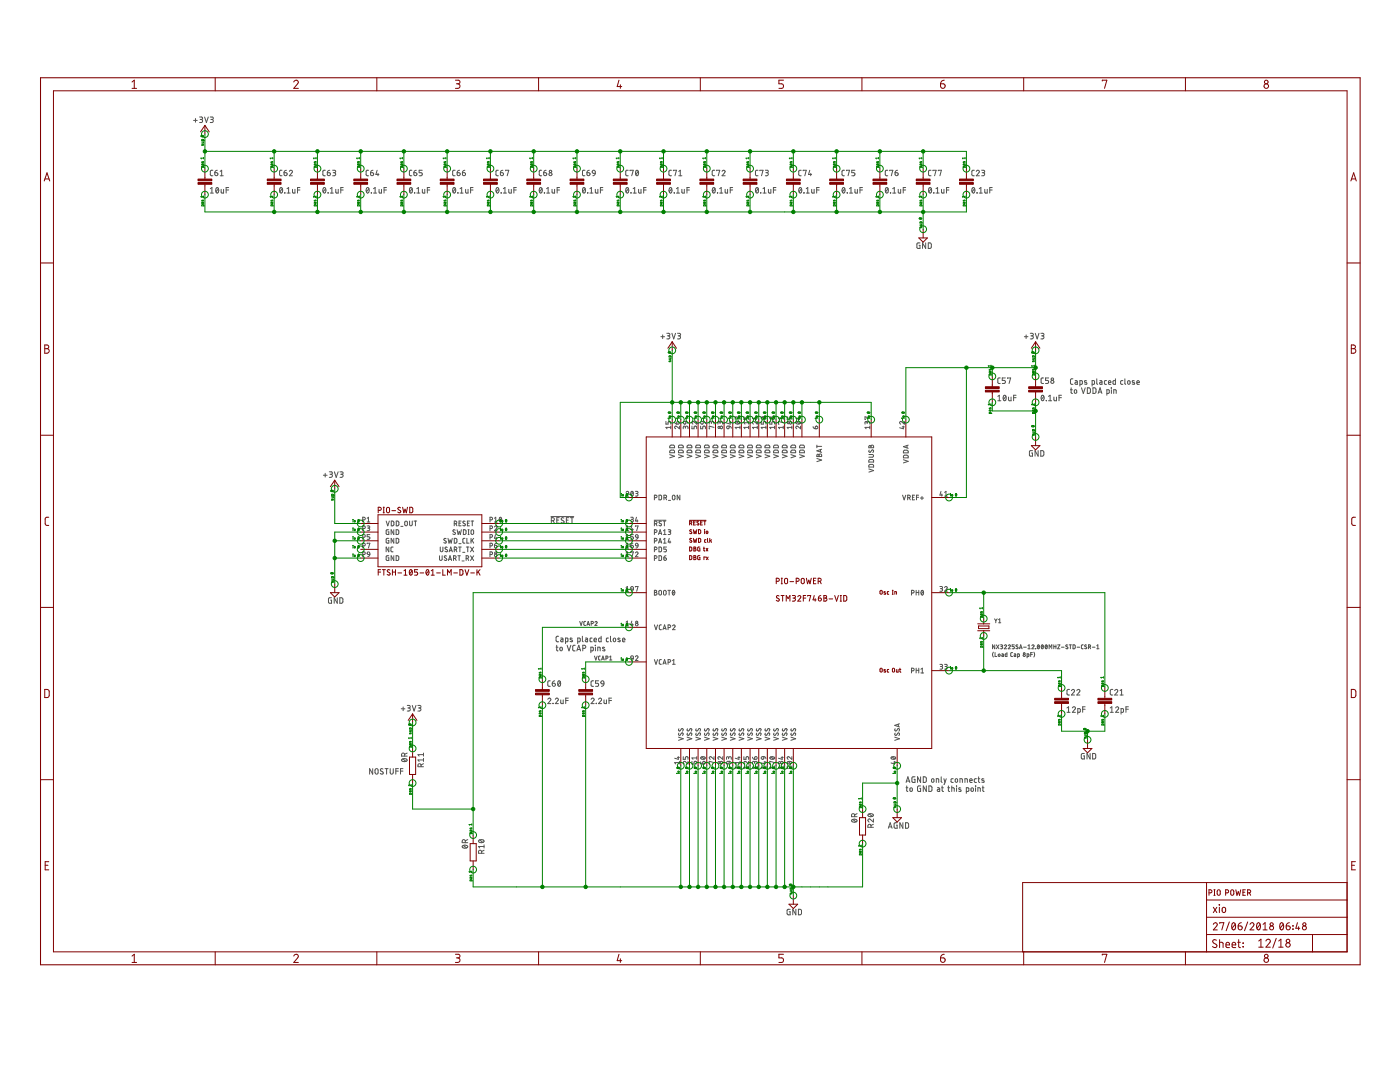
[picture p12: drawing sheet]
<svg xmlns="http://www.w3.org/2000/svg" width="279mm" height="216mm" viewBox="0 0 279 216" stroke-linecap="round" stroke-linejoin="round" font-family="sans-serif">
<g fill="none" stroke="#505050" stroke-width=".2">
<path d="M38.6 24h.8M39 23.6v.8M39.8 23.3l.5 .1 .1 .1-.1 .3h-.4M40.1 23.8l.3 .2v.3l-.6 .1M40.8 23.3l.4 1.1 .4-1.1M42 23.3l.4 .1 .2 .1-.2 .3h-.3M42 37.7l.3-.3v1.1M42 38.5h.6M42.3 23.8l.3 .3-.1 .2-.5 .1M42.5 34h-.4l-.1 .2v.7l.5 .2M42.9 34.5h.3a.31 .31 0 0 1 .3 .3 .31 .31 0 0 1-.4 .3 .31 .31 0 0 1-.2-.3zM43.2 37.5l.1-.1a.55 .55 0 0 1 .4 .6 .55 .55 0 0 1-.4 .5l-.2-.5z"/>
<path d="M43.4 34l-.3 .1-.2 .4M43.6 37.7l-.5 .6M43.9 35.1h.7M43.9 34.2l.3-.2v1.1M44.1 37.8l.1 .6 .1 .1h.3v-.7M45.1 37.9h.5M45.6 37.4h-.5v1.1M55.9 37.5l.2-.1a.6 .6 0 0 1 .3 .6 .6 .6 0 0 1-.4 .5l-.2-.5zM56.3 34h-.4l-.1 .2v.7l.5 .2M56.3 37.7l-.4 .6M56.7 34.5h.3a.31 .31 0 0 1 .3 .3 .31 .31 0 0 1-.3 .3 .31 .31 0 0 1-.3-.3zM56.8 38.5h.1"/>
<path d="M57.2 34l-.4 .2-.1 .3M57.3 38.5h.6M57.3 37.7l.3-.3v1.1M57.7 34.2a.3 .3 0 0 1 .5-.2 .3 .3 0 0 1 .1 .5l-.6 .6h.7M58.4 37.8v.6l.1 .1h.4v-.7M59.4 37.9h.5M59.9 37.4h-.5v1.1M64.6 37.5l.1-.1a.59 .59 0 0 1 .3 .6 .59 .59 0 0 1-.4 .5l-.2-.5zM64.9 34h-.3l-.2 .2 .1 .7 .4 .2M65 37.7l-.5 .6M65.3 34.5h.4a.31 .31 0 0 1 .2 .3 .31 .31 0 0 1-.3 .3 .31 .31 0 0 1-.3-.3zM65.4 38.5h.1"/>
<path d="M65.8 34l-.4 .2-.1 .3M65.9 38.5h.6M65.9 37.7l.3-.3v1.1M66.4 34h.5l.1 .2-.1 .2-.4 .1M66.7 34.5l.2 .1 .1 .2-.2 .2-.4 .1M67 37.8v.6l.2 .1h.3v-.7M68 37.9h.5M68.5 37.4h-.5v1.1M73.2 37.5l.2-.1a.59 .59 0 0 1 .3 .6 .59 .59 0 0 1-.4 .5l-.2-.5zM73.6 34h-.4l-.1 .2v.7l.5 .2M73.6 37.7l-.5 .6M74 34.5h.3a.3 .3 0 0 1 .3 .3 .3 .3 0 0 1-.4 .3 .3 .3 0 0 1-.2-.3z"/>
<path d="M74.1 38.5h.1M74.4 34l-.3 .1-.1 .4M74.5 38.5h.7M74.5 37.7l.4-.3v1.1M75.3 34l-.3 .8h.6M75.4 34.6v.5M75.6 37.8l.1 .6 .1 .1h.3v-.7M76.6 37.9h.5M77.1 37.4h-.5v1.1M81.8 37.5l.2-.1a.59 .59 0 0 1 .3 .6 .59 .59 0 0 1-.4 .5l-.2-.5zM82.2 34h-.3l-.2 .2v.7l.5 .2M82.3 37.7l-.5 .6"/>
<path d="M82.6 34.5h.4a.3 .3 0 0 1 .2 .3 .3 .3 0 0 1-.3 .3 .3 .3 0 0 1-.3-.3zM82.7 38.5h.1M83.1 34l-.4 .2-.1 .3M83.2 38.5h.6M83.2 37.7l.3-.3v1.1M84.3 34h-.6v.5h.3a.31 .31 0 0 1 .3 .3 .31 .31 0 0 1-.3 .3h-.3M84.3 37.8v.6l.2 .1h.3v-.7M85.3 37.9h.5M85.8 37.4h-.5v1.1M90.5 37.5l.1-.1a.55 .55 0 0 1 .4 .6 .55 .55 0 0 1-.4 .5l-.3-.5zM90.8 34h-.3l-.2 .2 .1 .7 .4 .2M90.9 37.7l-.5 .6"/>
<path d="M91.2 34.5h.4a.3 .3 0 0 1 .2 .3 .3 .3 0 0 1-.3 .3 .3 .3 0 0 1-.3-.3zM91.4 38.5h.1M91.7 34l-.3 .1-.2 .4M91.8 38.5h.6M91.8 37.7l.3-.3v1.1M92.3 34.5h.3a.31 .31 0 0 1 .3 .3 .31 .31 0 0 1-.3 .3 .31 .31 0 0 1-.3-.3zM92.8 34l-.4 .2-.1 .3M92.9 37.8v.6l.2 .1h.3v-.7M93.9 37.9h.5M94.4 37.4h-.5v1.1M99.1 37.5l.1-.1a.55 .55 0 0 1 .4 .6 .55 .55 0 0 1-.4 .5l-.2-.5zM99.5 34h-.4l-.1 .2v.7l.5 .2"/>
<path d="M99.5 37.7l-.5 .6M99.9 34.5h.3a.3 .3 0 0 1 .3 .3 .3 .3 0 0 1-.4 .3 .3 .3 0 0 1-.2-.3zM100 38.5h.1M100.4 34l-.3 .1-.2 .4M100.5 38.5h.6M100.5 37.7l.3-.3v1.1M100.9 34.1v-.1h.6l-.3 1.1M101.5 37.8v.5l.2 .2h.3v-.7M102.6 37.9h.4M103 37.4h-.4v1.1M107.7 37.5l.1-.1a.55 .55 0 0 1 .4 .6 .55 .55 0 0 1-.4 .5l-.2-.5zM108.1 34h-.3l-.2 .2v.7l.5 .2"/>
<path d="M108.2 37.7l-.5 .6M108.5 34.5h.4a.3 .3 0 0 1 .2 .3 .3 .3 0 0 1-.3 .3 .3 .3 0 0 1-.3-.3zM108.6 38.5h.1M109 34l-.3 .1-.2 .4M109.1 38.5h.6M109.1 37.7l.3-.3v1.1M110.2 37.8v.5l.2 .2h.3v-.7M111.2 37.9h.5M111.7 37.4h-.5v1.1M116.4 37.5l.1-.1a.55 .55 0 0 1 .4 .6 .55 .55 0 0 1-.4 .5l-.3-.5zM116.7 34l-.5 .1v.8l.5 .2M116.8 37.7l-.5 .6"/>
<path d="M117.1 34.5h.4a.3 .3 0 0 1 .2 .3 .3 .3 0 0 1-.3 .3 .3 .3 0 0 1-.3-.3zM117.3 38.5h.1M117.6 34l-.4 .2-.1 .3M117.7 38.5h.6M117.7 37.7l.3-.3v1.1M118.3 34h.4l.1 .6-.5-.1zM118.8 37.8v.6l.2 .1h.3v-.7M118.8 34.6l-.2 .4-.3 .1M119.8 37.9h.5M120.3 37.4h-.5v1.1M125 37.5l.1-.1a.55 .55 0 0 1 .4 .6 .55 .55 0 0 1-.4 .5l-.2-.5zM125.4 34l-.5 .1v.8l.5 .2"/>
<path d="M125.4 37.7l-.5 .6M125.8 34.1v-.1h.6l-.3 1.1M125.9 38.5h.1M126.4 38.5h.6M126.4 37.7l.3-.3v1.1M127 34a.55 .55 0 0 1 .4 .5 .55 .55 0 0 1-.4 .6l-.2-.6zM127.4 34.2l-.5 .6M127.4 37.8l.1 .6 .1 .1h.3v-.7M128.5 37.9h.4M128.9 37.4h-.4v1.1M133.6 37.5l.1-.1a.56 .56 0 0 1 .4 .6 .56 .56 0 0 1-.4 .5l-.2-.5zM134 34h-.3l-.2 .2v.7l.5 .2"/>
<path d="M134.1 37.7l-.5 .6M134.4 34.1v-.1h.6l-.3 1.1M134.5 38.5h.1M135 38.5h.6M135 37.7l.3-.3v1.1M135.5 35.1h.6M135.5 34.2l.3-.2v1.1M136.1 37.8v.6l.2 .1h.3v-.7M137.1 37.9h.5M137.6 37.4h-.5v1.1M142.3 37.5l.1-.1a.56 .56 0 0 1 .3 .6 .56 .56 0 0 1-.3 .5l-.3-.5zM142.6 34h-.3l-.2 .2 .1 .7 .4 .2"/>
<path d="M142.7 37.7l-.5 .6M143 34.1v-.1h.6l-.3 1.1M143.2 38.5h.1M143.6 38.5h.7M143.6 37.7l.3-.3v1.1M144.1 34.2a.3 .3 0 0 1 .4-.2 .3 .3 0 0 1 .1 .5l-.5 .6h.6M144.7 37.8v.6l.2 .1h.3v-.7M145.7 37.9h.5M146.2 37.4h-.5v1.1M150.9 37.5l.1-.1a.56 .56 0 0 1 .4 .6 .56 .56 0 0 1-.4 .5l-.2-.5zM151.3 34h-.4l-.1 .2v.7l.5 .2M151.3 37.7l-.5 .6"/>
<path d="M151.7 34.1v-.1h.6l-.3 1.1M151.8 38.5h.1M152.3 38.5h.6M152.3 37.7l.3-.3v1.1M152.7 34h.5l.1 .2-.1 .2-.4 .1M153 34.5l.3 .1v.2l-.1 .2-.5 .1M153.4 37.8v.6l.1 .1h.3v-.7M154.3 37.9h.6M154.9 37.4h-.6v1.1M159.6 37.5l.1-.1a.66 .66 0 0 1 0 1.1 .67 .67 0 0 1-.1-1zM159.9 34h-.4l-.1 .2v.7l.5 .2M160 37.7l-.5 .6"/>
<path d="M160.3 34.1v-.1h.6l-.3 1.1M160.4 38.5h.1M160.9 38.5h.6M160.9 37.7l.3-.3v1.1M161.6 34l-.2 .8h.6M161.8 34.6v.5M162 37.8v.6l.2 .1h.3v-.7M163 37.9h.5M163.5 37.4h-.5v1.1M168.2 37.5l.2-.1a.66 .66 0 0 1 0 1.1 .67 .67 0 0 1-.2-1zM168.5 34h-.3l-.2 .2 .1 .7 .4 .2M168.6 37.7l-.5 .6"/>
<path d="M168.9 34.1v-.1h.6l-.3 1.1M169.1 38.5h.1M169.5 38.5h.7M169.5 37.7l.3-.3v1.1M170.6 34h-.6v.5h.4a.32 .32 0 0 1 .2 .3 .32 .32 0 0 1-.2 .3h-.4M170.6 37.8v.6l.2 .1h.3v-.7M171.6 37.9h.5M172.1 37.4h-.5v1.1M176.8 37.5l.2-.1a.66 .66 0 0 1 0 1.1 .67 .67 0 0 1-.2-1zM177.2 34h-.4l-.1 .2v.7l.5 .2M177.2 37.7l-.5 .6M177.6 34.1v-.1h.6l-.3 1.1"/>
<path d="M177.7 38.5h.1M178.2 38.5h.6M178.2 37.7l.3-.3v1.1M178.6 34.5h.4a.31 .31 0 0 1 .2 .3 .31 .31 0 0 1-.3 .3 .31 .31 0 0 1-.3-.3zM179.1 34a.47 .47 0 0 0-.5 .5M179.3 37.8v.6l.2 .1h.2v-.7M180.3 37.9h.4M180.7 37.4h-.4v1.1M185.5 37.5l.1-.1a.6 .6 0 0 1 .3 .6 .6 .6 0 0 1-.4 .5l-.2-.5zM185.8 34h-.4l-.1 .2v.7l.5 .2M185.9 37.7l-.5 .6M186.2 34.1v-.1h.6l-.3 1.1"/>
<path d="M186.4 38.5h.1M186.8 38.5h.6M186.8 37.7l.3-.3v1.1M187.3 34.1v-.1h.6l-.3 1.1M187.9 37.8v.6l.2 .1h.3v-.7M188.9 37.9h.5M189.4 37.4h-.5v1.1M194.1 37.5l.2-.1a.6 .6 0 0 1 .3 .6 .6 .6 0 0 1-.4 .5l-.2-.5zM194.4 34h-.3l-.1 .2v.7l.4 .2M194.5 37.7l-.5 .6M194.8 34.2a.3 .3 0 0 1 .5-.2 .3 .3 0 0 1 .1 .5l-.6 .6h.7M195 38.5h.1"/>
<path d="M195.4 38.5h.6M195.4 37.7l.3-.3v1.1M195.9 34h.5l.1 .2-.1 .2-.4 .1M196.2 34.5l.2 .1 .1 .2-.2 .2-.4 .1M196.5 37.8l.1 .6 .1 .1h.3v-.7M197.5 37.9h.5M198 37.4h-.5v1.1M183.6 48.5l-.6 .1v.9l.6 .1v-.6h-.2M184.7 48.5v1.1l-.6-1.1v1.1M185.3 48.5h.4l.1 .2 .1 .6-.2 .3h-.4zM131.9 67.2h.7M132.2 66.8v.8"/>
<path d="M133.1 66.5h.4l.2 .2-.1 .3h-.4M133.4 67l.3 .2-.1 .3-.5 .1M134.1 66.5l.4 1.1 .3-1.1M135.2 66.5h.4l.2 .2-.1 .3h-.4M135.5 67l.3 .1v.4l-.6 .1M199.1 79.1l.3-.2v1.1M199.1 80h.6M199.6 75.4h-.3l-.2 .2 .1 .8 .4 .1M200.3 78.9h.2a.59 .59 0 0 1 .3 .5 .59 .59 0 0 1-.4 .5l-.2-.5zM200.6 75.4h-.6v.5h.4a.31 .31 0 0 1 .2 .3 .31 .31 0 0 1-.2 .3h-.4M200.7 79.1l-.4 .6M201.1 75.5v-.1h.6l-.3 1.1"/>
<path d="M201.3 79.2v.6l.2 .2h.3v-.8M202.3 79.4h.5M202.8 78.9h-.5v1.1M204.4 67.2h.7M204.8 66.8v.8M205.6 66.5h.4l.2 .2v.2l-.5 .1M205.9 67l.3 .2v.3l-.6 .1M206.6 66.5l.4 1.1 .3-1.1M207.7 66.5h.4l.2 .2-.1 .3h-.3M207.9 78.9h.1a.55 .55 0 0 1 .4 .5 .55 .55 0 0 1-.4 .5l-.2-.5zM208 67l.3 .2v.3l-.6 .1M208.3 75.4h-.4l-.1 .2v.8l.5 .1"/>
<path d="M208.3 79.1l-.5 .6M208.8 80h.1M209.3 80h.6M209.3 79.1l.3-.2v1.1M209.3 75.4h-.6v.5h.3a.31 .31 0 0 1 .3 .3 .31 .31 0 0 1-.3 .3h-.3M210.3 79.2v.6l.2 .2h.3v-.8M211.3 79.4h.5M211.8 78.9h-.5v1.1M213.6 77.8h.4M213.8 77.4v.9l.2 .2M214.1 75.6h-.3l-.2 .2 .1 .7 .4 .2M214.5 77.8l.4 .1-.1 .5h-.4z"/>
<path d="M214.6 75.9l.3 .1 .1 .1v.6h-.4l-.1-.2 .1-.2h.4M215.5 76.7l.5-.1-.1-.6-.4-.1v1.1M215.8 77.4l.4 1.1 .4-1.1M216.9 76h-.4l-.1 .1 .4 .3 .1 .2h-.5M217 77.4h.4l.2 .2v.7l-.3 .2h-.3zM218 76.7l.4-.1v-.6l-.4-.1v1.1M218.1 77.4h.4l.2 .2v.7l-.3 .2h-.3zM218.9 75.6v.9l.2 .2M219.2 78.5l.3-1.1 .4 1.1M219.3 78.2h.5M219.5 75.9l.3 .1 .1 .1v.6h-.4v-.3l.4-.1M220.8 75.9l-.3 .1-.1 .1v.5l.4 .1"/>
<path d="M220.9 78.5l.5-.1-.1-.6h-.4v1.1M221.2 76.3h.5a.26 .26 0 0 0-.2-.3 .26 .26 0 0 0-.3 .2v.4l.5 .1M221.8 77.4h.1M221.8 77.8v.7M222.3 78.5v-.7l.4 .1 .1 .6M222.6 75.6v1.1h-.4l-.1-.7 .5-.1M224.1 75.9l-.3 .1-.2 .1 .1 .5 .4 .1M224.5 75.6v.9l.2 .2M225.1 76l.2-.1 .2 .2v.4l-.2 .2-.2-.2zM226.4 76l-.3-.1-.1 .2 .4 .3v.2h-.4M226.9 76.3h.5a.26 .26 0 0 0-.2-.3 .26 .26 0 0 0-.3 .2l.1 .5h.4M64.5 94.8h.8"/>
<path d="M64.9 94.4v.8M65.7 94.1l.5 .1 .1 .1-.1 .3h-.4M66 94.6l.3 .1v.3l-.1 .2h-.5M66.7 94.1l.4 1.1 .4-1.1M67.9 94.1l.4 .1 .2 .1-.2 .3h-.3M68.2 94.6l.2 .1 .1 .3-.2 .2h-.4M124.9 98.3a.26 .26 0 0 1 .4-.3 .26 .26 0 0 1 .1 .5l-.5 .5h.6M126 98.1a.45 .45 0 0 1 .4 .4 .45 .45 0 0 1-.4 .5l-.1-.5zM126.3 98.3l-.4 .5M126.8 98l.4 .1 .1 .2-.1 .1-.3 .1M127.1 98.5l.2 .1v.3l-.5 .1M130.6 99.3l.5-.1v-.3l-.5-.1v.9"/>
<path d="M131.5 98.8l.5 .2v.5l-.1 .2h-.4zM132.5 99.3l.5-.1v-.3l-.5-.1v.9M132.8 99.3l.2 .4M132.9 84.1v.5h.4l.1-.4 .1-.1 .3 .1 .1 .4M133.4 99.8h.4M133.7 90.7l.9 .3-.9 .4M133.8 89.9l.7-.1 .1 .5h-.9zM133.8 88.9l.7-.1 .1 .5h-.9zM133.9 85.3h-1l.2 .3M133.9 85v.6M134.3 98.8h.2l.2 .2v.6l-.2 .1h-.2l-.1-.2zM134.6 84.2l.2 .3 .3 .1"/>
<path d="M135.2 84.1a.27 .27 0 0 1 .4 .2 .27 .27 0 0 1-.3 .3h-.2zM135.4 90.7l1 .3-1 .4M135.5 89.9l.7-.1 .2 .5h-1zM135.5 88.9l.7-.1 .2 .5h-1zM135.6 85v.6l-.5-.5a.26 .26 0 0 0-.5 .1 .26 .26 0 0 0 .3 .4M135.7 98.8v.9l-.6-.9v.9M136.4 84.2l.5-.1v.3a.26 .26 0 0 1-.4 .2 .26 .26 0 0 1-.1-.4zM136.8 85.3l.3-.3 .2 .2v.4M136.8 85.4v-.3l-.3-.1-.1 .6M136.9 84.1l.3 .1 .1 .3M137.1 90.7l1 .3-1 .4M137.2 89.9l.7-.1 .2 .5h-1z"/>
<path d="M137.2 88.9l.7-.1 .2 .5h-1zM138.1 85v.6h.4v-.5l.2-.1 .3 .1v.5M138.9 90.7l.9 .3-.9 .4M138.9 89.9l.7-.1 .2 .5h-.9zM138.9 88.9l.7-.1 .2 .5h-.9zM139 84.1v.5l-.5-.4a.26 .26 0 0 0-.4 .1 .26 .26 0 0 0 .2 .3M139.8 85v.6h.5v-.5l.2-.1 .2 .1 .1 .5M139.9 84.2l.5-.1v.3a.27 .27 0 0 1-.4 .2 .27 .27 0 0 1-.1-.4zM140.4 84.1l.3 .1 .1 .3M140.6 90.7l.9 .3-.9 .4M140.7 89.9l.7-.1 .1 .5h-.9zM140.7 88.9l.7-.1 .1 .5h-.9z"/>
<path d="M142 84.3l.3-.2 .2 .1v.4M142 84.5l-.1-.3-.3-.1-.1 .5M142.3 90.7l1 .3-1 .4M142.4 89.9l.7-.1 .2 .5h-1zM142.4 88.9l.7-.1 .2 .5h-1zM142.5 85.3l-1-.3v.6h.1M143.7 84.3l.3-.2 .2 .1v.4M143.7 84.5l-.1-.4h-.2l-.1 .5M144 90.7l1 .3-1 .4M144.1 89.9l.7-.1 .2 .5h-1zM144.1 88.9l.7-.1 .2 .5h-1zM145.3 85.6h.1"/>
<path d="M145.5 85v.4l-.2 .2M145.5 85l-.4 .1v.3l.2 .2M145.5 85l.3 .2 .1 .2M145.5 84.2h.4M145.7 84.1v.5l-.7-.2M145.8 90.7l.9 .3-.9 .4M145.8 89.9l.8-.1 .1 .5h-.9zM145.8 88.9l.8-.1 .1 .5h-.9zM146.8 84.2a.49 .49 0 0 1 .5-.1 .49 .49 0 0 1 .3 .4 .49 .49 0 0 1-.5 .1 .49 .49 0 0 1-.3-.4zM146.9 84.1l.6 .5M147.2 83.4l.3-.2 .2 .1v.4M147.2 83.6l-.1-.3-.3-.1-.1 .5"/>
<path d="M147.5 90.7l.9 .3-.9 .4M147.6 89.9l.7-.1 .1 .5h-.9zM147.6 88.9l.7-.1 .1 .5h-.9zM147.7 85.3h-1l.2 .3M147.7 85v.6M148.5 83.2v.5h.4v-.4l.2-.1 .3 .1v.4M149.2 90.7l1 .3-1 .4M149.3 89.9l.7-.1 .2 .5h-1zM149.3 88.9l.7-.1 .2 .5h-1zM149.4 85.3h-.9l.2 .3M149.4 84.1v.5M149.4 85v.6"/>
<path d="M149.4 84.3h-.9l.2 .3M150.7 83.3h.4M150.9 83.2v.5l-.7-.2M150.9 90.7l1 .3-1 .4M151 89.9l.7-.1 .2 .5h-1zM151 88.9l.7-.1 .2 .5h-1zM151.1 84.1v.5l-.5-.4a.26 .26 0 0 0-.4 .1 .26 .26 0 0 0 .2 .3M151.1 85.3h-.9l.2 .3M151.1 85v.6M151.9 84.1v.5h.4l.1-.4 .1-.1 .3 .1 .1 .4M151.9 83.3a.5 .5 0 0 1 .6-.2 .5 .5 0 0 1 .3 .4 .51 .51 0 0 1-.5 .2 .51 .51 0 0 1-.4-.4zM152.1 83.2l.6 .4"/>
<path d="M152.7 90.7l.9 .3-.9 .4M152.7 89.9l.8-.1 .1 .5h-.9zM152.7 88.9l.8-.1 .1 .5h-.9zM152.9 85.3h-1l.2 .3M152.9 85v.6M153.6 84.1v.5h.5v-.4l.2-.1 .3 .1v.4M154.4 90.7l.9 .3-.9 .4M154.5 89.9l.7-.1 .1 .5h-.9zM154.5 88.9l.7-.1 .1 .5h-.9zM154.6 85.3h-1l.2 .3M154.6 85v.6M156.1 90.7l1 .3-1 .4"/>
<path d="M156.2 89.9l.7-.1 .2 .5h-1zM156.2 88.9l.7-.1 .2 .5h-1zM156.3 85.3h-.9l.2 .3M156.3 83.2v.5M156.3 85v.6M156.3 84.3l-.9-.2v.5h.1M156.3 83.4h-.9l.2 .3M157.1 83.2v.5h.4v-.4l.2-.1 .3 .1v.4M157.8 90.7l1 .3-1 .4M157.9 89.9l.7-.1 .2 .5h-1zM157.9 88.9l.7-.1 .2 .5h-1zM158 85.3h-.9l.2 .3"/>
<path d="M158 85v.6M158.9 84.2a.49 .49 0 0 1 .5-.1 .49 .49 0 0 1 .3 .4 .49 .49 0 0 1-.5 .1 .49 .49 0 0 1-.3-.4zM159 84.1l.6 .5M159.3 83.3h.5M159.6 83.2v.5l-.8-.2M159.6 90.7l.9 .3-.9 .4M159.7 89.9l.7-.1 .1 .5h-.9zM159.7 88.9l.7-.1 .1 .5h-.9zM159.8 85v.6l-.6-.5a.26 .26 0 0 0-.4 .1 .26 .26 0 0 0 .2 .4M162.3 85.1l.1 .3 .3 .2M162.8 85a.27 .27 0 0 1 .4 .2 .27 .27 0 0 1-.2 .4h-.3zM163 91.5l1 .3-1 .3"/>
<path d="M163 88.8v.5M163 89.1h1M163.1 90.7l.1-.1 .2 .2 .4-.2 .2 .1v.4h-1zM163.4 90.8v.3M163.7 89.7v.5M164 89.6l-1 .4 1 .3M173.1 84.3l.3-.2 .1 .1 .1 .4M173.1 84.5l-.1-.4h-.3l-.1 .5M173.4 90.7h.8l.1 .2-.1 .3h-.8M173.4 93.6l.9 .3-.9 .3M173.4 89l.3-.1 .1 .2 .3-.3 .2 .2v.3h-.9zM173.5 92.8l.7-.1 .1 .5h-.9z"/>
<path d="M173.5 91.8l.7-.1 .1 .5h-.9zM173.5 89.8l-.1 .3 .2 .2 .4-.5h.2l.1 .2-.1 .3M173.6 85.3h-1l.2 .3M173.6 83.4l-1-.2v.5h.1M173.6 85v.6M173.8 89.1v.2M180.1 85.2h.4M180.1 98.8l.3 .9 .4-.9M180.3 85v.6l-.8-.3M180.3 91.7l1 .4-1 .3M180.4 90.9h.8l.1 .5h-1zM180.4 89.9h.7l.2 .5h-1z"/>
<path d="M180.5 84.1v.5l-.5-.4a.26 .26 0 0 0-.4 .1 .26 .26 0 0 0 .1 .3M181 88.9v.5M181.1 99.3l.5-.1v-.3l-.5-.1v.9M181.3 88.8l-1 .3 1 .4M181.5 99.3l.2 .4M182.1 99.2h.3M182.5 98.8h-.4v.9h.4M182.9 99.2h.4M183.3 98.8h-.4v.9M183.7 99.4h.6M184 99.1v.6M187.8 98l-.2 .8h.5"/>
<path d="M188 98.6v.4M188.5 99h.5M188.5 98.3l.3-.3v1M206.1 89.9l-.6 .1v1h.6v-.6h-.2M207.2 89.9v1.1l-.6-1.1v1.1M207.7 89.9h.4l.2 .2v.6l-.2 .3h-.4zM66.2 119.3l-.6 .1v.9l.6 .1v-.6h-.2M67.3 119.3v1.1l-.6-1.1v1.1M67.8 119.3h.4l.2 .2v.7l-.2 .2h-.4zM72.4 103.7h.5v-.4l-.5-.1v1M72.4 105.5l.5-.1-.1-.4-.4-.1v1M72.4 107.2l.5-.1v-.3l-.5-.1v.9"/>
<path d="M72.4 108.9l.5-.1-.1-.4h-.4v.9M72.4 110.7l.5-.1v-.4l-.5-.1v1M73.3 104.9l.4 .1 .1 .2-.1 .1-.3 .1M73.3 103.4l.2-.2v1M73.3 104.2h.5M73.3 108.5v-.1h.5l-.3 .9M73.4 110.2h.3l.1 .5-.5-.1zM73.5 105.4l.2 .1v.3l-.4 .1M73.8 106.7h-.5v.4h.4l.1 .2-.1 .3h-.4M73.8 110.7l-.1 .3-.3 .1M77.1 104l.3 .9 .3-.9M77.6 105.7h-.4l-.1 .2v.7l.5 .1v-.6h-.2"/>
<path d="M77.6 107.4l-.5 .1 .1 .9h.4v-.6h-.2M77.6 110.9h-.4l-.1 .2v.6l.5 .1v-.5h-.2M77.6 109.2v.9l-.5-.9v.9M78.1 104l.5 .1v.6l-.2 .2h-.3zM78.4 109.2h-.3l-.1 .2v.6l.4 .1M78.6 105.7v1l-.5-1v1M78.6 107.4v1l-.5-1v1M78.6 110.9v.9l-.5-.9v.9M79.1 105.7l.5 .2v.5l-.2 .2-.3 .1zM79.1 107.4l.5 .2v.5l-.2 .3h-.3zM79.1 110.9l.5 .1v.6l-.2 .2h-.3zM79.1 104l.5 .1v.6l-.2 .2h-.3z"/>
<path d="M80 105h.4M80.8 104.1l.2-.1 .3 .1v.7l-.2 .1-.3-.1zM81.7 104l.1 .8 .1 .1 .4-.2v-.7M82.6 104h.6M82.9 104v.9M87.7 110.9v.8l.2 .1h.2l.1-.2v-.7M87.9 109.2v.8l.2 .1 .3-.1v-.8M89 107.5l-.2-.1-.2 .2 .4 .5v.2l-.1 .1-.3-.2M89.1 111l-.3-.1-.1 .2 .4 .4v.2l-.1 .1-.4-.1M89.3 109.2h-.4l-.1 .2 .5 .4v.2l-.2 .1-.3-.1M89.4 107.4l.2 1 .2-.7 .2 .7 .3-1M89.5 111.8l.3-.9 .3 .9"/>
<path d="M89.6 111.6h.4M89.6 110.1l.4-.9 .3 .9M89.7 109.9h.5M90.5 111.4l.5-.1v-.3l-.5-.1v.9M90.7 107.4l.4 .1v.8l-.4 .1zM90.7 104.5l.4-.1v-.3l-.4-.1v.9M90.7 109.7h.2M90.8 111.4l.2 .4M90.8 105.8l-.3-.1-.1 .2 .5 .4v.3l-.2 .1-.3-.2M90.9 109.7l.3-.3-.2-.2h-.3v.9M91 109.7l.2 .4M91 104.5l.2 .4"/>
<path d="M91.2 105.7l.2 1 .3-.7 .2 .7 .2-1M91.4 110.9h.5M91.5 109.2h.6M91.6 108.5h.4M91.6 104.4h.3M91.6 110.9v.9M91.8 109.2v.9M92 104h-.4v.9h.4M92.2 111.9h.4M92.4 110.2h.4M92.5 105.7l.5 .2v.5l-.2 .2-.3 .1zM92.8 107.4l-.3 .1-.1 .1v.7l.4 .1"/>
<path d="M92.8 104.1l-.2-.1-.2 .2 .5 .4v.2l-.2 .1-.3-.1M93 111.4h.3M93.1 109.2h.5M93.2 107.4v1h.4M93.3 111.4l.2-.1v-.3l-.5-.1v.9M93.3 104.4h.3M93.3 111.4l.2 .4M93.3 109.2v.9M93.4 106.7h.2M93.4 105.7h.2M93.5 105.7v1M93.7 104h-.4v.9h.4"/>
<path d="M93.9 109.2l.6 .9M93.9 110.9l.6 .9M94 104h.5M94 107.4v1M94.1 105.8l.2-.1 .2 .3v.4l-.2 .2-.3-.1zM94.2 107.8l.3 .6M94.3 104v.9M94.5 107.4l-.5 .6M94.5 109.2l-.6 .9M94.5 110.9l-.6 .9M97.8 105.5l.5-.1-.1-.4-.4-.1v1M97.8 107.2l.5-.1v-.3l-.5-.1v.9"/>
<path d="M97.8 108.9l.5-.1-.1-.4h-.4v.9M97.8 110.7l.5-.1v-.4l-.5-.1v1M97.8 103.7h.5v-.4l-.5-.1v1M98.7 105.2a.26 .26 0 0 1 .4-.3 .26 .26 0 0 1 0 .5l-.4 .5h.5M98.7 108.8h.3a.26 .26 0 0 1 .2 .3 .26 .26 0 0 1-.3 .2 .26 .26 0 0 1-.2-.2zM98.7 104.2h.5M98.7 103.4l.2-.2v1M98.9 106.7l-.2 .7h.5M99 107.2v.4M99.1 108.4l-.3 .1-.1 .3M99.8 103.3a.45 .45 0 0 1 .3 .4 .45 .45 0 0 1-.3 .4l-.2-.4zM100.1 103.4l-.4 .5"/>
<path d="M110 103.1h4.5M110 103.9l.6-.1v-.4l-.6-.1v1.1M110.4 103.9l.2 .5M111.1 103.8h.4M111.6 103.3h-.5v1.1h.5M112.5 103.4l-.3-.1-.2 .2 .5 .4a.3 .3 0 0 1-.1 .5 .3 .3 0 0 1-.4-.2M113 103.8h.4M113.5 103.3h-.5v1.1h.5M113.8 103.3h.6M114.2 103.3v1.1M124.9 105.9h.6M124.9 107.6h.6"/>
<path d="M124.9 117.2l.3-.2v1M124.9 105.2l.3-.3v1M124.9 106.9l.3-.2v.9M124.9 108.6l.3-.2v.9M124.9 110.3l.3-.2v1M124.9 118h.6M124.9 111.1h.6M124.9 109.3h.6M125.9 103.2l.4 .1 .1 .1-.1 .2h-.3M125.9 108.8h.3a.27 .27 0 0 1 .2 .3 .27 .27 0 0 1-.3 .2 .27 .27 0 0 1-.2-.2zM125.9 110.2v-.1h.5l-.3 1M125.9 117.2l.2-.2 .2 .1 .1 .5-.4-.1z"/>
<path d="M126.1 104.9l-.2 .8h.5M126.1 103.6l.3 .4-.1 .1-.4 .1M126.2 105.5v.4M126.3 108.4l-.3 .1-.1 .3M126.4 117.6l-.1 .3-.3 .1M126.4 106.7h-.5v.4h.4l.1 .2-.1 .3h-.4M126.8 110.3a.26 .26 0 0 1 .4-.2 .26 .26 0 0 1 .1 .5l-.5 .5h.5M126.8 105.1v-.2h.5l-.2 1M126.8 117.1v-.1h.5l-.2 1M126.8 108.5l.2-.1 .2 .1 .1 .4h-.4zM126.9 106.7h.3l.1 .5-.5-.1zM127 103.2l-.2 .7h.5"/>
<path d="M127.2 103.7v.5M127.3 107.2l-.1 .3-.3 .1M127.3 108.9l-.1 .3-.3 .1M130.6 103.8h2.3M130.6 117.8l.4 .1v.2l-.1 .1 .2 .2-.1 .3h-.4zM130.6 104.5l.5-.1v-.3l-.5-.1v.9M130.6 107.9h.5v-.4l-.5-.1v1M130.6 106.2l.5-.1v-.2l-.1-.2h-.4v1M130.6 111.4l.5-.1v-.3l-.5-.1v.9M130.6 109.7l.5-.1v-.2l-.1-.2h-.4v.9M130.6 118.2h.3M130.9 104.5l.2 .4"/>
<path d="M131.4 108.4l.3-1 .4 1M131.4 106.7l.3-1 .4 1M131.5 117.9l.2-.1 .3 .1v.7l-.2 .1-.3-.1zM131.5 110.9l.5 .1v.6l-.1 .2h-.4zM131.5 109.2h.4l.1 .1v.5l-.1 .3h-.4zM131.5 108.1h.5M131.5 106.4h.5M132 104.1l-.3-.1-.2 .2 .5 .4v.2l-.2 .1-.3-.1M132.3 104h.6M132.4 106.7h.5M132.4 108.4h.5M132.4 107.6l.3-.2v1"/>
<path d="M132.4 105.9l.3-.2v1M132.5 111.3h.3a.26 .26 0 0 1 .2 .3 .26 .26 0 0 1-.3 .2 .26 .26 0 0 1-.2-.2zM132.5 117.9l.2-.1 .2 .2v.5l-.2 .2-.3-.1zM132.6 104v.9M132.9 110.9l-.3 .1-.1 .3M133 109.2h-.5v.4h.4l.1 .2-.1 .3h-.4M133.3 117.8h.5M133.3 105.7h.5l.1 .2-.1 .2h-.3M133.5 117.8v.9M133.6 107.4l-.3 .8h.6M133.6 106.1l.2 .1v.4l-.5 .1M133.7 107.9v.5"/>
<path d="M134.3 117.8a.44 .44 0 0 1 .4 .5 .44 .44 0 0 1-.4 .4l-.1-.4zM134.6 118l-.4 .5M181.9 118.3l.5-.1v-.3l-.5-.1v.9M182.8 118.2h.6M182.8 117.8v.9M183.4 117.8v.9M183.9 117.8a.44 .44 0 0 1 .4 .5 .44 .44 0 0 1-.4 .4l-.1-.4zM184.3 118l-.4 .5M187.6 117l.5 .1-.1 .3-.3 .1M187.9 117.5l.2 .1v.3l-.5 .1M188.5 117.2a.27 .27 0 0 1 .4-.2 .27 .27 0 0 1 .1 .5l-.5 .5h.5M109.3 139.6a.3 .3 0 0 1 .4-.3 .3 .3 0 0 1 .2 .5l-.6 .6h.6"/>
<path d="M109.8 135.8l-.3 .1-.2 .2v.7l.5 .1M110.2 136.3h.4a.31 .31 0 0 1 .2 .4 .31 .31 0 0 1-.3 .3 .31 .31 0 0 1-.3-.3zM110.7 135.8l-.3 .2-.2 .3M110.8 139.6a.29 .29 0 0 1 .4-.3 .29 .29 0 0 1 .1 .5l-.5 .6h.6M111 129.1h.4M111.1 128.8v.9l.3 .2M111.4 135.9h.1a.56 .56 0 0 1 .4 .5 .56 .56 0 0 1-.4 .5l-.2-.5zM111.5 127h-.4l-.1 .2v.7l.5 .2M111.8 129.3l.1-.2 .3 .2-.1 .5-.3-.1zM111.8 136.1l-.5 .6M111.9 127.3h.3l.2 .2v.6l-.4-.1-.1-.3 .5-.1M111.9 139.7v.6l.2 .1h.3v-.7"/>
<path d="M112.9 128.1l.4-.1v-.7h-.4v1.1M112.9 139.8h.5M113.2 128.8l.4 1.1 .3-1.1M113.4 139.3h-.5v1.1M114.2 127.4l-.4-.1v.2l.4 .2 .1 .3h-.5M114.8 128.8h-.4l-.1 .2 .1 .8 .4 .1M115.1 129.9l.4-1.1 .4 1.1M115.2 129.6h.6M115.3 128.1l.5-.1-.1-.7h-.4v1.1M115.7 124l.3 .8 .2-.8M116.2 127v.9l.2 .2M116.3 129.4l.5-.1v-.4l-.5-.1v1.1"/>
<path d="M116.8 127.3h.4l.1 .2v.6l-.4-.1-.1-.2 .1-.1 .4-.1M116.9 124h-.3l-.1 .2v.5l.4 .1M117.1 124.8l.3-.8 .3 .8M117.2 124.6h.4M117.9 129.9l.5-.1-.1-.6-.4-.1v1.1M118 139.6a.3 .3 0 0 1 .4-.3 .3 .3 0 0 1 .1 .5l-.5 .6h.6M118 124.4h.3l.1-.3-.4-.1v.8M118.2 127.3h-.4v.2v.5l.4 .1M118.4 135.8l-.3 .1-.1 .2v.7l.4 .1M118.6 127.7h.4a.26 .26 0 0 0-.1-.4 .26 .26 0 0 0-.3 .3v.4l.4 .1M118.6 130.9l.3 .8 .3-.8M118.7 124.2a.22 .22 0 0 1 .3-.2 .22 .22 0 0 1 .1 .4l-.4 .4h.5"/>
<path d="M118.8 128.8h.1M118.8 129.1v.8M119.3 129.9v-.8l.5 .1v.7M119.4 139.6a.31 .31 0 0 1 .4-.3 .31 .31 0 0 1 .2 .4l-.6 .7h.7M119.5 135.8h-.6v.5h.3a.32 .32 0 0 1 .3 .3 .32 .32 0 0 1-.3 .3h-.3M119.8 130.9l-.3 .2v.5l.3 .1M120 127v1.1l-.4-.1-.1-.6 .5-.1M120 135.9h.4l.1 .6-.6-.2zM120.1 131.7l.2-.8 .3 .8M120.1 131.5h.4M120.5 136.5l-.2 .4h-.3M120.5 139.7l.1 .6 .1 .1h.3v-.7"/>
<path d="M120.7 129.2l-.3-.1-.2 .2 .4 .3 .1 .2h-.5M120.9 131.3h.4l.1-.2-.1-.2h-.4v.8M121.4 127.3h-.3l-.1 .2v.5l.4 .1M121.5 139.8h.5M121.7 131.7h.4M121.7 131.1l.2-.2v.8M121.8 127v.9l.2 .2M122 139.3h-.5v1.1M122.5 127.4l.2-.1 .2 .2v.4l-.2 .2-.3-.2zM123.7 127.4l-.2-.1-.2 .2 .5 .3v.2h-.5M124.2 127.7h.5a.26 .26 0 0 0-.1-.4 .26 .26 0 0 0-.4 .3v.4l.5 .1M124.9 124.1l.3-.2v1"/>
<path d="M124.9 124.9h.6M126 130.9h.3l.1 .5-.5-.1zM126.1 123.9l-.2 .8h.5M126.2 124.5v.4M126.4 131.4l-.1 .3-.3 .1M126.8 131.1a.26 .26 0 0 1 .4-.2 .26 .26 0 0 1 .1 .4l-.5 .5h.5M130.6 124.7l.3 .9 .3-.9M130.6 131.6l.3 .9 .3-.9M132 124.7h-.3l-.1 .2v.6l.4 .1M132 131.6h-.3l-.1 .2v.6l.4 .1M132.3 125.6l.3-.9 .3 .9M132.3 132.5l.3-.9 .3 .9"/>
<path d="M132.4 125.4h.5M132.4 132.3h.5M133.3 125.2l.5-.1v-.3l-.5-.1v.9M133.3 132.1l.5-.1v-.3l-.5-.1v.9M134.2 124.9a.26 .26 0 0 1 .4-.2 .26 .26 0 0 1 .1 .4l-.5 .5h.5M134.2 132.5h.5M134.2 131.8l.3-.2v.9M181.9 133.9l.5-.1v-.4l-.5-.1v1M182.8 133.3v1M182.8 133.8h.6M183.4 133.3v1M183.8 133.5l.3-.2v1"/>
<path d="M183.8 134.3h.5M187.6 132.6l.5 .1-.1 .3h-.3M187.9 133l.2 .1v.3l-.5 .1M188.5 132.6l.5 .1-.1 .3h-.3M188.8 133l.2 .1v.3l-.5 .1M198.2 130.1l-.1 .5 .1 .5M198.5 123.5l.2 .3M198.5 128.7v.8l-.4-.8v.8M198.6 130.2v.8h.3M198.7 123.8v.5M198.8 128.7l.6 .8M199 123.5l-.3 .3"/>
<path d="M199.3 123.7l.2-.2v.8M199.3 124.3h.4M199.4 128.7l-.6 .8M199.7 128.7h.3l.1 .1-.4 .2M199.9 129l.2 .1v.2l-.4 .2M199.9 130.5l.4 .1v.4h-.3v-.3h.3M200.4 128.8a.22 .22 0 0 1 .3-.1 .22 .22 0 0 1 .1 .3l-.4 .5h.5M201 130.2v.8h-.3l-.1-.4 .4-.1M201.2 128.8a.22 .22 0 0 1 .3-.1 .22 .22 0 0 1 .1 .3l-.4 .5h.5M202.1 130.2l-.4 .2v.5l.4 .1M202.4 130.5l.3 .1v.4h-.3v-.3h.3M202.4 128.7h-.4v.3h.3l.1 .2-.1 .2-.3 .1"/>
<path d="M203.1 131l.3-.1v-.4h-.3v.8M203.1 128.7h-.2l-.1 .1 .4 .4v.2l-.5-.1M203.5 129.5l.2-.8 .3 .8M203.5 129.3h.4M204.3 129.1h.5M205 131l.3-.1v-.4h-.3v.8M205.1 128.8l.3-.1v.8M205.1 129.5h.5M205.7 130.6h.3M205.9 128.8a.22 .22 0 0 1 .3-.1 .22 .22 0 0 1 .1 .3l-.4 .5h.5M206 130.2h-.3v.8M206.3 130.1l.2 .5-.2 .5"/>
<path d="M206.7 129.5h.1M207.1 128.7a.37 .37 0 0 1 .4 .4 .37 .37 0 0 1-.4 .3l-.1-.3zM207.4 128.8l-.3 .5M207.9 128.7a.37 .37 0 0 1 .3 .4 .37 .37 0 0 1-.3 .3l-.1-.3zM208.2 128.8l-.4 .5M208.7 128.7a.37 .37 0 0 1 .3 .4 .37 .37 0 0 1-.3 .3l-.1-.2zM209 128.8l-.4 .5M209.4 129.5v-.8l.2 .4 .3-.4v.8M210.3 129h.4M210.3 128.7v.8M210.7 128.7v.8M211.1 128.7h.4l-.4 .8h.4"/>
<path d="M211.8 129.1h.6M213.1 128.7h-.3l-.1 .1 .4 .4v.2l-.4-.1M213.4 128.7h.4M213.4 137.6h-.3l-.2 .2 .1 .7 .4 .2M213.6 128.7v.8M213.8 137.8a.31 .31 0 0 1 .5-.2 .31 .31 0 0 1 .1 .5l-.6 .6h.6M214.1 128.7l.4 .1 .1 .4-.1 .2-.4 .1zM214.9 137.8a.3 .3 0 0 1 .4-.2 .3 .3 0 0 1 .1 .5l-.5 .6h.6M214.9 129.1h.6M216.2 128.7l-.4 .1v.6l.4 .1M216.8 128.7h-.2l-.1 .1 .4 .4v.2l-.4-.1M217.2 129.1h.4v-.3l-.4-.1v.8"/>
<path d="M217.5 129.1l.2 .4M218 129.1h.5M218.9 129.5h.4M218.9 128.8l.2-.1v.8M222.1 137.6h-.4l-.1 .2v.7l.5 .2M222.5 137.8a.31 .31 0 0 1 .4-.2 .31 .31 0 0 1 .1 .5l-.5 .6h.6M223.5 138.7h.7M223.5 137.8l.3-.2v1.1M74.4 153.4v1.1l-.6-1.1v1.1M75 153.4h.2l.2 .1v.8l-.2 .2-.2-.1-.2-.2zM76.4 153.5l-.4-.1-.1 .2 .5 .4a.31 .31 0 0 1-.1 .5 .31 .31 0 0 1-.4-.2M76.8 153.4h.6"/>
<path d="M77.2 153.4v1.1M77.9 153.4v.9l.2 .2 .3-.2 .1-.9M79 153.9h.5M79.5 153.4h-.5v1.1M79.9 153.9h.5M80.1 141.4h.7M80.2 151.5a.61 .61 0 0 1 1 .3 .62 .62 0 0 1-1-.2zM80.4 151.4l.6 .5M80.4 153.4h-.5v1.1M80.5 141.1v.7M80.8 150.9l-.2-.6h-.3l-.2 .6h1.2M81.3 150.3l-.5 .2"/>
<path d="M81.3 140.8h.3l.3 .1-.2 .3-.3 .1M81.6 141.3l.2 .1v.4l-.5 .1M82.3 140.8l.3 1.1 .4-1.1M83.4 140.8h.4l.2 .1-.1 .3-.4 .1M83.7 141.3l.3 .2-.1 .3-.5 .1M84 153l-.1-.6h-.4l-.1 .6h1.1M84.5 152.4l-.5 .2M84.5 151.6h-1.1l.3 .3M84.5 150.3v.6M84.5 151.3v.6M84.5 150.6h-1.1l.3 .3M110.3 140.4h.1"/>
<path d="M119 140.3h.1M135.2 151.1h.4M135.4 151v.5l-.8-.2M135.4 147.1l1 .3-1 .3M135.5 146.3l-.1 .3 .2 .1 .4-.4h.2l.2 .2-.2 .3M135.5 145.4l-.1 .4 .2 .1 .4-.5h.2l.2 .2-.2 .3M135.6 152.2h-1l.3 .2M135.6 151.9v.5M136.4 151v.5h.4v-.3l.2-.2 .3 .1v.4M137.1 147.1l1 .3-1 .3M137.2 146.3l-.1 .2 .2 .2 .5-.4h.2l.1 .2-.2 .3M137.2 145.4l-.1 .3 .2 .2 .5-.5h.2l.1 .2-.2 .3"/>
<path d="M137.3 151.9v.5l-.5-.4a.26 .26 0 0 0-.4 .1 .26 .26 0 0 0 .2 .3M138.1 151.9v.5h.4v-.4l.2-.1 .3 .1v.4M138.9 147.1l.9 .3-.9 .3M138.9 146.3v.3l.2 .1 .4-.4h.2l.1 .2-.1 .3M138.9 145.4v.4l.2 .1 .4-.5h.2l.1 .2-.1 .3M139 151v.5M139 151.2h-.9l.2 .3M139.8 152l.2 .3 .3 .1M139.8 151.1a.51 .51 0 0 1 .6-.1 .51 .51 0 0 1 .3 .4 .51 .51 0 0 1-.5 .1 .51 .51 0 0 1-.4-.4zM140 151l.6 .4M140.3 152a.27 .27 0 0 1 .4 0 .27 .27 0 0 1-.2 .4h-.2zM140.6 147.1l.9 .3-.9 .3"/>
<path d="M140.7 146.3l-.1 .3 .2 .1 .4-.4h.2l.1 .2-.1 .3M140.7 145.4l-.1 .4 .2 .1 .4-.5h.2l.1 .2-.1 .3M142.3 147.1l1 .3-1 .3M142.4 146.3l-.1 .3 .2 .1 .4-.4h.3l.1 .2-.2 .3M142.4 145.4l-.1 .4 .2 .1 .4-.5h.3l.1 .2-.2 .3M142.5 151v.5l-.5-.4a.26 .26 0 0 0-.4 0 .26 .26 0 0 0 .2 .4M142.5 152.2l-1-.3v.5h.1M144 147.1l1 .3-1 .3M144.1 146.3v.3l.2 .1 .4-.4h.2l.1 .2-.2 .3M144.1 145.4v.4l.2 .1 .4-.5h.2l.1 .2-.2 .3M144.2 151v.5l-.5-.4a.26 .26 0 0 0-.4 0 .26 .26 0 0 0 .2 .4M145.3 152.4h.1"/>
<path d="M145.4 151.2l.4-.2 .1 .1v.4M145.4 151.4v-.3l-.3-.1-.1 .5M145.5 151.9v.4l-.2 .1M145.5 151.9l-.4 .1v.3l.2 .1M145.5 151.9l.3 .1 .1 .3M145.8 147.1l.9 .3-.9 .3M145.8 146.3v.2l.2 .2 .4-.4h.2l.1 .2-.1 .3M145.8 145.4v.3l.2 .2 .4-.5h.2l.1 .2-.1 .3M147.3 151.1h.4M147.5 151v.5l-.8-.2M147.5 147.1l.9 .3-.9 .3M147.6 146.3l-.1 .3 .2 .1 .4-.4h.2l.1 .2-.1 .3"/>
<path d="M147.6 145.4l-.1 .4 .2 .1 .4-.5h.2l.1 .2-.1 .3M147.7 152.2h-1l.2 .2M147.7 153.1h-1l.2 .3M147.7 151.9v.5M147.7 152.8v.6M148.5 151v.5h.4v-.4l.2-.1 .3 .1v.4M149.2 147.1l1 .3-1 .3M149.3 146.3l-.1 .2 .2 .2 .4-.4h.3l.1 .2-.2 .3M149.3 145.4l-.1 .3 .2 .2 .4-.5h.3l.1 .2-.2 .3M149.4 151.9v.5l-.5-.4a.26 .26 0 0 0-.4 .1 .26 .26 0 0 0 .2 .3M149.4 153.1h-.9l.2 .3M149.4 152.8v.6"/>
<path d="M150.2 151.1l.1 .3 .3 .1M150.6 152.2l.3-.3 .2 .2v.3M150.6 152.3v-.3l-.3-.1-.1 .5M150.6 151.1a.27 .27 0 0 1 .5 0 .27 .27 0 0 1-.2 .4h-.3zM150.9 147.1l1 .3-1 .3M151 146.3v.3l.2 .1 .4-.4h.2l.1 .2-.1 .3M151 145.4v.4l.2 .1 .4-.5h.2l.1 .2-.1 .3M151.1 152.8v.6M151.1 153.1h-.9l.2 .3M152 151.1l.4-.1v.3a.27 .27 0 0 1-.3 .2 .27 .27 0 0 1-.1-.4zM152.4 151l.3 .1 .2 .3M152.4 152.1h.5"/>
<path d="M152.7 151.9v.5l-.8-.2M152.7 147.1l.9 .3-.9 .3M152.7 146.3v.3l.2 .1 .4-.4h.2l.1 .2-.1 .3M152.7 145.4v.4l.2 .1 .4-.5h.2l.1 .2-.1 .3M152.9 152.8v.6M152.9 153.1h-1l.2 .3M153.7 151.1a.51 .51 0 0 1 .5-.1 .51 .51 0 0 1 .4 .4 .5 .5 0 0 1-.6 .1 .5 .5 0 0 1-.3-.4zM153.8 151l.6 .4M154.4 147.1l.9 .3-.9 .3M154.5 146.3l-.1 .2 .2 .2 .4-.4h.2l.1 .2-.1 .3M154.5 145.4l-.1 .3 .2 .2 .4-.5h.2l.1 .2-.1 .3M154.6 152.8v.6"/>
<path d="M154.6 152.2l-1-.3v.5h.1M154.6 153.1h-1l.2 .3M155.9 151.1h.4M156.1 151v.5l-.7-.2M156.1 147.1l1 .3-1 .3M156.2 146.3l-.1 .3 .2 .1 .5-.4h.2l.1 .2-.2 .3M156.2 145.4l-.1 .4 .2 .1 .5-.5h.2l.1 .2-.2 .3M156.3 152.8v.6M156.3 153.1h-.9l.2 .3M157.1 152.1a.51 .51 0 0 1 .5-.2 .51 .51 0 0 1 .4 .4 .51 .51 0 0 1-.5 .2 .51 .51 0 0 1-.4-.4zM157.3 152l.5 .4M157.8 147.1l1 .3-1 .3"/>
<path d="M157.9 146.3l-.1 .2 .3 .2 .4-.4h.2l.1 .2-.1 .3M157.9 145.4l-.1 .3 .3 .2 .4-.5h.2l.1 .2-.1 .3M158 152.8v.6l-.5-.5a.26 .26 0 0 0-.4 .1 .26 .26 0 0 0 .2 .4M158 151v.5l-.5-.4a.26 .26 0 0 0-.4 .1 .26 .26 0 0 0 .2 .3M177.8 151.1a.51 .51 0 0 1 .6-.1 .51 .51 0 0 1 .3 .4 .51 .51 0 0 1-.5 .1 .51 .51 0 0 1-.4-.4zM178 151l.5 .4M178.4 152.1h.4M178.5 151.9v.5l-.7-.2M178.6 147.1l.9 .3-.9 .3M178.6 146.3v.2l.2 .2 .4-.4h.2l.1 .2-.1 .3M178.6 145.4v.3l.2 .2 .4-.5h.2l.1 .2-.1 .3M179.3 144.5v.5"/>
<path d="M179.5 144.4l-.9 .3 .9 .4M180.8 156.1l.4-1.1 .4 1.1M180.8 157.2h.4M180.9 155.9h.6M181 156.8v1l.2 .1M181.7 157.2l.4 .1-.1 .6-.4-.1zM182.6 155l-.6 .1v.8l.1 .2h.5v-.6h-.2M183.7 156.8l-.5 .2-.1 .7 .2 .2h.4v-.6h-.1M183.7 155v1.1l-.6-1.1v1.1M184.3 155l.5 .2v.7l-.1 .2h-.4zM184.9 156.8v1.1l-.6-1.1v1.1M185.4 156.8h.4l.2 .2v.6l-.2 .3h-.4z"/>
<path d="M186 155.4l.4 .1-.1 .6-.4-.1zM186.9 156.1v-.7l.4 .1v.6M187.1 157.2h.2l.2 .2v.5h-.4l-.1-.2 .1-.2h.4M187.8 155v.9l.2 .2M187.9 157.2h.4M188 156.8v1l.3 .1M188.4 155.4l.2 .7M188.8 155.4l-.4 1.1M189.1 157.2h.4M189.3 156.8v1l.2 .1M189.9 157.2l.5 .1v.6M189.9 156.8v1.1"/>
<path d="M190.2 155.4h-.3l-.1 .2v.4l.4 .1M190.7 155.4l.4 .1v.5l-.2 .1-.3-.1zM190.9 156.8h.1M190.9 157.2v.7M191.6 156.1v-.7l.4 .1 .1 .6M191.7 157.2h-.2l-.2 .2 .5 .3v.1l-.5 .1M192.6 156.1v-.7l.4 .1 .1 .6M192.8 157.9h.5l.1-.1v-.4l-.2-.2h-.4v1.1M193.5 155.7h.5a.26 .26 0 0 0-.2-.3 .26 .26 0 0 0-.3 .2v.4l.5 .1M193.9 157.2l.3 .1v.5l-.1 .1-.3-.1zM194.7 156.8h.1M194.7 157.2v.7"/>
<path d="M194.9 155.4h-.4l-.1 .2 .1 .4 .4 .1M195.2 157.9v-.7l.4 .1v.6M195.2 155.4h.3M195.3 155v.9l.2 .2M196 157.2h.4M196.2 156.8v1l.2 .1M196.4 155.4h-.3l-.2 .2 .5 .3v.2h-.5M212.9 142.1h.7M212.9 141.3l.4-.3v1.1M214 141.3a.3 .3 0 0 1 .4-.3 .3 .3 0 0 1 .1 .5l-.5 .6h.6M215.1 142.1l.5-.1-.1-.6h-.4v1.1M216.1 141.5h.5"/>
<path d="M216.4 150.3l-.6 .2 .1 .9h.5v-.6h-.2M216.6 141h-.5v1.1M217.6 150.3v1.1l-.7-1.1v1.1M218.1 150.3l.4 .1 .2 .1v.7l-.2 .2h-.4zM221.6 141.3l.3-.3v1.1M221.6 142.1h.6M222.7 141.3a.3 .3 0 0 1 .4-.3 .3 .3 0 0 1 .1 .5l-.5 .6h.6M223.7 142.1l.5-.1-.1-.6h-.4v1.1M224.7 141.5h.5M225.2 141h-.5v1.1M92.2 168.8a.62 .62 0 0 1 1.1 .2 .62 .62 0 0 1-1.1-.2zM92.5 168.7l.6 .5"/>
<path d="M92.9 168.1l-.2-.5h-.3l-.2 .5h1.1M93.3 167.5l-.4 .3M95.6 167.7a.6 .6 0 0 1 1 .2 .6 .6 0 0 1-.6 .3 .6 .6 0 0 1-.5-.5zM95.7 167.6l.7 .5M96.1 170.3l-.1-.6h-.4l-.1 .6h1.1M96.6 169.7l-.5 .2M96.6 168.9h-1.1l.2 .3M96.6 168.6v.6M170 163.6a.6 .6 0 0 1 1 .3 .6 .6 0 0 1-1-.2zM170.2 163.5l.6 .5M170.6 163l-.1-.6h-.4l-.2 .6h1.1M171 162.3l-.4 .3"/>
<path d="M173.3 162.5a.59 .59 0 0 1 1 .3 .6 .6 0 0 1-.6 .2 .6 .6 0 0 1-.5-.4zM173.5 162.4l.6 .5M173.8 165.1l-.1-.6h-.4l-.1 .6h1.1M174.3 163.4v.6l-.6-.5a.3 .3 0 0 0-.5 .1 .3 .3 0 0 0 .3 .4M174.3 164.5l-.5 .2M177.3 165.3l.4-1.1 .3 1.1M177.4 165h.5M179 164.2l-.5 .1v.9l.5 .1v-.6h-.1M180.2 164.2v1.1l-.6-1.1v1.1M180.7 164.2h.4l.2 .2v.6l-.2 .2-.4 .1zM157.7 181.4l-.6 .1v.8l.1 .2h.5v-.6h-.2M158.8 181.4v1.1l-.6-1.1v1.1"/>
<path d="M159.3 181.4l.5 .1 .1 .1v.8l-.1 .1h-.5z"/>
<circle cx="109.9" cy="34.8" r=".31"/>
<circle cx="109.9" cy="34.2" r=".24"/>
<circle cx="210" cy="76.2" r=".31"/>
<circle cx="210" cy="75.7" r=".24"/>
<circle cx="143.5" cy="85.3" r=".21"/>
<circle cx="144" cy="85.3" r=".26"/>
<circle cx="153.8" cy="83.4" r=".21"/>
<circle cx="154.3" cy="83.4" r=".26"/>
<circle cx="157.3" cy="84.3" r=".21"/>
<circle cx="157.8" cy="84.4" r=".26"/>
<circle cx="98.9" cy="110.3" r=".21"/>
<circle cx="98.9" cy="110.8" r=".27"/>
<circle cx="127.1" cy="124.2" r=".21"/>
<circle cx="127.1" cy="124.6" r=".26"/>
<circle cx="199.4" cy="130.7" r=".24"/>
<circle cx="204.4" cy="130.8" r=".22"/>
<circle cx="204.4" cy="130.4" r=".17"/>
<circle cx="143.5" cy="152.2" r=".21"/>
<circle cx="144" cy="152.2" r=".26"/>
<circle cx="155.6" cy="152.2" r=".22"/>
<circle cx="156" cy="152.2" r=".26"/>
</g>
<g fill="none" stroke="#800000" stroke-width=".2">
<path d="M10.7 18.1h258.1v171.8h-258.1zM26.4 16.4l.4-.4v1.6M26.4 17.6h.9M42.9 15.5v2.6M58.6 16.4a.44 .44 0 0 1 .7-.4 .44 .44 0 0 1 .1 .7l-.8 .9h.9M75.2 15.5v2.6M90.9 16h.5a.36 .36 0 0 1 .4 .4 .36 .36 0 0 1-.4 .3h-.3M91.4 16.7a.46 .46 0 0 1 .4 .5 .46 .46 0 0 1-.4 .4h-.5M107.5 15.5v2.6M123.5 16l-.3 1.3h.9M123.8 16.9v.7M139.8 15.5v2.6"/>
<path d="M156.4 16h-1v.7h.6a.46 .46 0 0 1 .4 .5 .46 .46 0 0 1-.4 .4h-.6M172 15.5v2.6M187.7 16.7h.6a.46 .46 0 0 1 .3 .5 .46 .46 0 0 1-.5 .4 .46 .46 0 0 1-.4-.4zM188.4 16a.7 .7 0 0 0-.7 .7M204.3 15.5v2.6M220 16.2v-.2h.9l-.5 1.6M236.6 15.5v2.6M8.8 36.1l.6-1.6 .5 1.6M9 35.7h.8M40.9 25v1.8M40.9 33.7v2M40.9 36.8v2"/>
<path d="M40.9 25l.9 1.3M40.9 25l-.9 1.3M54.7 33.7v2M54.7 36.8v2M63.4 33.7v2M63.4 36.8v2M72 33.7v2M72 36.8v2M80.6 33.7v2M80.6 36.8v2M89.2 33.7v2M89.2 36.8v2"/>
<path d="M97.9 33.7v2M97.9 36.8v2M106.5 33.7v2M106.5 36.8v2M115.1 33.7v2M115.1 36.8v2M123.8 33.7v2M123.8 36.8v2M132.4 33.7v2M132.4 36.8v2M141.1 33.7v2M141.1 36.8v2"/>
<path d="M149.7 33.7v2M149.7 36.8v2M158.3 33.7v2M158.3 36.8v2M167 33.7v2M167 36.8v2M175.6 33.7v2M175.6 36.8v2M184.2 33.7v2M184.2 36.8v2M192.9 33.7v2M192.9 36.8v2"/>
<path d="M269.6 36.1l.6-1.6 .5 1.6M269.7 35.7h.9M8.1 52.5h2.6M183.4 47.5h1.7l-.9 .8zM184.2 45.7v1.8M268.8 52.5h2.6M8.9 68.8h.5a.37 .37 0 0 1 .3 .4 .37 .37 0 0 1-.3 .4 .46 .46 0 0 1 .4 .4 .46 .46 0 0 1-.4 .5h-.5zM8.9 69.6h.5M134.2 68.2l.8 1.3M134.2 68.2l-.9 1.3M134.2 68.2v1.7M198 75.1v2.1"/>
<path d="M198 78.2v2.1M206.7 68.2v1.7M206.7 75.1v2.1M206.7 78.2v2.1M206.7 68.2l.8 1.3M206.7 68.2l-.9 1.3M269.7 68.8h.5a.37 .37 0 0 1 .3 .4 .37 .37 0 0 1-.3 .4 .46 .46 0 0 1 .4 .4 .46 .46 0 0 1-.4 .5h-.5zM269.7 69.6h.5M8.1 86.8h2.6M66.8 95.8l.9 1.3M66.8 95.8l-.9 1.3M66.8 95.8v1.7"/>
<path d="M125.5 99.3h3.5M129 87.2h56.9v62.2h-56.9zM134.2 83.7v3.5M135.9 83.7v3.5M137.6 83.7v3.5M139.3 83.7v3.5M141.1 83.7v3.5M142.8 83.7v3.5M144.5 83.7v3.5M146.2 83.7v3.5M148 83.7v3.5M149.7 83.7v3.5"/>
<path d="M151.4 83.7v3.5M153.1 83.7v3.5M154.9 83.7v3.5M156.6 83.7v3.5M158.3 83.7v3.5M160 83.7v3.5M163.5 83.7v3.5M173.9 83.7v3.5M180.8 83.7v3.5M185.9 99.3h3.5M205.8 88.9h1.7l-.8 .9zM206.7 87.2v1.7"/>
<path d="M268.8 86.8h2.6M9.7 103.2h-.5l-.2 .4v1l.2 .2h.5M65.9 118.3h1.8l-.9 .8zM66.8 116.5v1.8M72 104.5h3.4M72 106.2h3.4M72 107.9h3.4M72 109.6h3.4M72 111.4h3.4M75.4 102.7h20.8v10.4h-20.8zM75.5 101.8l.5-.1v-.4l-.5-.1v1.1M75.5 114.2h.5"/>
<path d="M76 113.7h-.5v1.1M76.3 113.7h.6M76.5 101.2h.2M76.5 102.3h.2M76.6 101.2v1.1M76.6 113.7v1.1M77.3 101.3l.4 .1v.8l-.2 .1h-.2l-.2-.3zM77.8 113.7h-.4l-.1 .2 .4 .4a.27 .27 0 0 1 .1 .4 .27 .27 0 0 1-.4 0l-.1-.1M78.2 101.9h.8M78.3 114.2h.6M78.3 113.7v1.1M78.9 113.7v1.1"/>
<path d="M79.4 114.3h.8M79.9 101.3l-.2-.1-.3 .3 .5 .4a.27 .27 0 0 1 0 .4 .27 .27 0 0 1-.4 0l-.1-.1M80.3 101.2l.3 1.1 .2-.7 .3 .7 .2-1.1M80.6 113.9l.3-.2v1.1M80.6 114.8h.6M81.8 101.2h.4l.2 .2v.6l-.2 .3h-.4zM81.8 113.7h.1a.56 .56 0 0 1 .4 .5 .56 .56 0 0 1-.4 .5l-.2-.5zM82.2 113.9l-.5 .6M83.4 113.7h-.7v.5h.4a.32 .32 0 0 1 .3 .3 .32 .32 0 0 1-.3 .3h-.4M83.8 114.3h.8M85.2 113.7a.56 .56 0 0 1 .4 .5 .56 .56 0 0 1-.4 .5l-.2-.5zM85.6 113.9l-.5 .6"/>
<path d="M86.1 114.8h.6M86.1 113.9l.3-.2v1.1M87.1 114.3h.8M88.4 113.7v1.1h.5M89.3 114.8v-1.1l.4 .6 .3-.6v1.1M90.6 114.3h.7M91.8 113.7h.4l.2 .2v.7l-.2 .1-.4 .1zM92.8 113.7l.4 1.1 .4-1.1M93.9 114.3h.8M95.2 113.7v1.1M95.4 114.1l.4 .7M95.8 113.7l-.6 .6"/>
<path d="M96.2 104.5h3.4M96.2 106.2h3.4M96.2 107.9h3.4M96.2 109.6h3.4M96.2 111.4h3.4M125.5 104.5h3.5M125.5 106.2h3.5M125.5 107.9h3.5M125.5 109.6h3.5M125.5 111.4h3.5M125.5 118.3h3.5M137.6 103.8h3.3"/>
<path d="M137.6 109.2l.4 .1v.6h-.4zM137.6 110.9l.4 .1v.6l-.1 .1h-.3zM137.6 104.4l.4-.1v-.3h-.4v.8M137.9 104.4l.2 .4M138 105.8l-.2-.1-.2 .2 .4 .3v.2h-.4M138 107.5l-.2-.1-.2 .2 .4 .3v.2l-.1 .1-.3-.1M138.4 105.7l.1 .8 .2-.5 .2 .5 .2-.8M138.4 107.4l.1 .8 .2-.5 .2 .5 .2-.8M138.4 104.3h.3M138.5 109.2h.4l-.2 .3 .2 .1-.1 .3h-.3zM138.5 110.9l.4 .1-.2 .2 .2 .1v.3l-.2 .1h-.2zM138.5 109.5h.2"/>
<path d="M138.5 111.2h.2M138.8 104h-.4v.8h.4M139.4 105.7l.4 .1v.5l-.1 .2h-.3zM139.4 107.4h.3l.1 .2v.4l-.2 .2h-.2zM139.4 104h-.2l-.1 .1 .4 .6-.4-.1M139.7 109.2h-.4v.7h.4v-.4h-.1M139.7 110.9l-.4 .1v.7h.4v-.5h-.1M139.8 104.3h.3M140.2 104h-.4v.8h.4M140.4 109.4h.3M140.4 104h.5M140.5 109.2v.7h.2"/>
<path d="M140.6 105.7h.1M140.6 106v.5M140.7 104v.8M140.7 111.2l-.2-.1v.6M140.9 107.7l-.3 .1 .1 .4h.2M140.9 109.4l.4 .5M141 111.1l.3 .6M141.2 107.4v.7l.2 .1M141.3 109.4l-.4 .5M141.3 111.1l-.3 .6M141.6 107.4v.8M141.8 107.8l.2 .4"/>
<path d="M142 107.7l-.4 .2M154.9 116l.6-.1v-.4l-.6-.1v1.1M155.5 118.9a.27 .27 0 0 0-.4 0 .27 .27 0 0 0 0 .4l.4 .3a.31 .31 0 0 1-.2 .4 .31 .31 0 0 1-.4-.2M155.9 118.8h.6M155.9 115.4h.2M155.9 116.5h.2M156 115.4v1.1M156.2 118.8v1.2M156.7 115.4l.5 .1v.8l-.2 .2-.3-.1-.1-.2zM156.9 120v-1.2l.4 .6 .3-.6v1.2M157.6 116.1h.8M158.1 118.8l.5 .1 .1 .1-.1 .3h-.3"/>
<path d="M158.5 119.3l.2 .3v.2l-.6 .2M158.9 116l.5-.1v-.4l-.5-.1v1.1M159.2 119.1a.3 .3 0 0 1 .5-.3 .3 .3 0 0 1 0 .5l-.5 .7h.6M160 115.4l.5 .1v.8l-.2 .2-.3-.1-.1-.2zM160.3 119.3h.5M160.8 118.8h-.5v1.2M160.9 115.4l.3 1.1 .2-.7 .2 .7 .3-1.1M161.2 119v-.2h.6l-.3 1.2M162.3 115.9h.4M162.5 118.8l-.2 .9h.6M162.7 119.4v.6M162.8 115.4h-.5v1.1h.5"/>
<path d="M163.3 116l.5-.1v-.4l-.5-.1v1.1M163.3 119.3h.4a.3 .3 0 0 1 .2 .4 .3 .3 0 0 1-.3 .2 .3 .3 0 0 1-.3-.3zM163.6 116l.3 .5M163.8 118.8l-.3 .2-.2 .3M164.4 118.8l.4 .1 .2 .1-.3 .3 .3 .3-.1 .3-.5 .1zM164.4 119.3h.3M165.5 119.5h.7M166.6 118.8l.4 1.2 .3-1.2M167.7 118.8h.2M167.7 120h.2M167.8 118.8v1.2M168.4 118.8l.4 .1 .2 .1v.8l-.3 .2h-.3z"/>
<path d="M175.7 117.9l.2-.1 .1 .1v.7l-.3-.1zM176.7 118.1h-.3v.1l.3 .2v.2l-.3-.1M177.4 118l-.3 .1v.4l.3 .1M178.1 118.6h.1M178.1 117.8h.1M178.2 117.8v.8M178.6 118.6v-.6l.3 .1v.5M185.9 118.3h3.5M270.5 103.2h-.5l-.2 .4 .1 1.1 .6 .1M8.1 121.2h2.6M8.9 137.6h.6l.3 .2v1.1l-.3 .3h-.6zM108.2 135.5v2.1"/>
<path d="M108.2 138.6v2.1M116.9 135.5v2.1M116.9 138.6v2.1M125.5 125.2h3.5M125.5 132.1h3.5M175.7 133.4l.2-.1 .1 .1v.7l-.3-.1zM176.7 133.6h-.3v.2l.3 .1v.2h-.3M177.4 133.6h-.3v.4l.3 .1M178.1 133.4l.2-.1 .2 .1-.1 .7-.3-.1zM178.9 133.6l.1 .5h.2v-.5M179.5 133.6h.3M179.6 133.3v.7l.2 .1"/>
<path d="M185.9 133.8h3.5M195.1 125.9h2.4M195.1 124.5h2.4M195.3 124.9h2.1v.5h-2.1zM196.3 123.4v1.1M196.3 125.9v1M211.9 137.3v2M220.5 137.3v2M268.8 121.2h2.6M269.7 137.6h.6l.3 .2v.9l-.3 .5h-.6zM8.1 155.6h2.6M81.7 151.1h1.3v3.4h-1.3z"/>
<path d="M82.3 142.5v1.7M82.3 149.4v1.7M82.3 154.5v1.8M82.3 142.5l.9 1.2M82.3 142.5l-.8 1.2M135.9 149.4v3.4M137.6 149.4v3.4M139.3 149.4v3.4M141.1 149.4v3.4M142.8 149.4v3.4M144.5 149.4v3.4M146.2 149.4v3.4"/>
<path d="M148 149.4v3.4M149.7 149.4v3.4M151.4 149.4v3.4M153.1 149.4v3.4M154.9 149.4v3.4M156.6 149.4v3.4M158.3 149.4v3.4M179 149.4v3.4M211.9 140.4v2.1M216.2 149.4h1.7l-.9 .8zM217 147.6v1.8M220.5 140.4v2.1"/>
<path d="M268.8 155.6h2.6M9 172.7h.6M9.7 171.9h-.7v1.7h.7M93.8 168.3h1.2v3.5h-1.2zM94.4 166.6v1.7M94.4 171.8v1.7M158.3 178.7v1.7M171.5 163.2h1.2v3.4h-1.2zM172.1 161.4v1.8M172.1 166.6v1.7M178.2 163.2h1.7l-.9 .8zM179 161.4v1.8"/>
<path d="M240.8 176.1v13.8M240.8 179.6h28M241.3 178.2l.5-.1v-.4l-.5-.2v1.1M242.3 177.5h.2M242.3 178.6h.2M242.4 177.5v1.1M243 177.6l.3-.1 .2 .2v.8l-.2 .1h-.3l-.1-.2zM244.6 178.2l.6-.1v-.4l-.6-.2v1.1M245.7 177.6l.3-.1 .2 .4v.5l-.2 .2-.4-.1zM246.6 177.5l.3 1.1 .2-.7 .3 .7 .2-1.1M248.1 178h.3M248.5 177.5h-.4v1.1h.4"/>
<path d="M249 178.2l.5-.1v-.4l-.5-.2v1.1M249.3 178.2l.3 .4M268.8 176.1h-64.7v13.8M269.8 172.7h.5M270.5 171.9h-.7v1.7h.7M26.4 190.8l.4-.4v1.6M26.4 192h.9M42.9 189.9v2.6M58.6 190.8a.44 .44 0 0 1 .7-.4 .44 .44 0 0 1 .1 .7l-.8 .9h.9M75.2 189.9v2.6M90.9 190.4h.5a.36 .36 0 0 1 .4 .4 .36 .36 0 0 1-.4 .3h-.3M91.4 191.1a.46 .46 0 0 1 .4 .5 .46 .46 0 0 1-.4 .4h-.5"/>
<path d="M107.5 189.9v2.6M123.5 190.4l-.3 1.3h.9M123.8 191.3v.7M139.8 189.9v2.6M156.4 190.4h-1v.7h.6a.46 .46 0 0 1 .4 .5 .46 .46 0 0 1-.4 .4h-.6M157.5 180.4h1.7l-.9 .9zM172 189.9v2.6M187.7 191.1h.6a.46 .46 0 0 1 .3 .6 .46 .46 0 0 1-.5 .4 .46 .46 0 0 1-.4-.5zM188.4 190.4a.7 .7 0 0 0-.7 .7M204.3 189.9v2.6M220 190.6v-.2h.9l-.5 1.6M236.6 189.9v2.6"/>
<path d="M240.8 186.5h28M240.8 183h28M242.1 184.4a.39 .39 0 0 1 .6-.3 .39 .39 0 0 1 .1 .7l-.7 .7h.8M242.1 181l.7 1.1M242.8 187.6l-.6-.1-.2 .4 .2 .3 .5 .2a.39 .39 0 0 1 0 .6 .39 .39 0 0 1-.6 0l-.1-.1M242.8 181l-.7 1.1M243.3 180.5l.1 .1zM243.4 181v1.1M243.4 188h.4l.3 .2v.9M243.4 187.5v1.6M243.4 184.3v-.2h.8l-.4 1.4M244 181.1h.5l.1 .6a.35 .35 0 0 1-.3 .4 .35 .35 0 0 1-.4-.4z"/>
<path d="M244.7 188.6h.7a.37 .37 0 0 0-.3-.6 .37 .37 0 0 0-.4 .4v.6l.7 .1M245.3 184l-.6 1.7M245.9 188.6h.7a.38 .38 0 0 0-.2-.6 .38 .38 0 0 0-.5 .4l.1 .6 .6 .1M246 184.2l.2-.1a.84 .84 0 0 1 0 1.4 .9 .9 0 0 1-.2-1.3zM246.5 184.4l-.6 .8M247 188h.5M247.1 184.8h.5a.41 .41 0 0 1 .3 .4 .41 .41 0 0 1-.4 .4 .41 .41 0 0 1-.4-.5zM247.2 187.5v1.3l.3 .3M247.7 184.1l-.5 .3-.1 .4M248.1 188.2h.1M248.1 188.9v.1zM249 184l-.6 1.7"/>
<path d="M249.5 184.4a.39 .39 0 0 1 .5-.3 .39 .39 0 0 1 .1 .7l-.6 .7h.8M251 184.2l.2-.1a.84 .84 0 0 1 0 1.4 .9 .9 0 0 1-.2-1.3zM251.2 187.8l.5-.4v1.6M251.2 189h.9M251.5 184.4l-.7 .8M252.1 185.5h.8M252.1 184.4l.4-.3v1.4M252.6 187.8a.43 .43 0 0 1 .7-.4 .43 .43 0 0 1 .1 .7l-.8 .9h.9M254.7 187.2l-.7 2M255.2 189h.9M255.2 187.8l.4-.4v1.6M255.6 184.2l.2-.1a.84 .84 0 0 1 0 1.4 .9 .9 0 0 1-.2-1.3z"/>
<path d="M256.1 184.4l-.6 .8M256.7 184.8h.5a.4 .4 0 0 1 .3 .4 .4 .4 0 0 1-.4 .3 .4 .4 0 0 1-.4-.4zM257.3 184.1l-.5 .3-.1 .4M258 184.7l.1 .1zM258 185.4h.1zM258.9 184.1l-.3 1.1h.8M259.2 184.9v.6M261.9 186.5v3.4"/>
<circle cx="252.7" cy="16.4" r=".36"/>
<circle cx="252.7" cy="17.2" r=".46"/>
<circle cx="141" cy="106.2" r=".25"/>
<circle cx="252.7" cy="190.8" r=".36"/>
<circle cx="252.7" cy="191.6" r=".46"/>
<circle cx="253.8" cy="185.2" r=".4"/>
<circle cx="253.8" cy="184.4" r=".32"/>
<circle cx="257" cy="188.6" r=".44"/>
<circle cx="257.1" cy="187.8" r=".35"/>
<circle cx="260.3" cy="185.2" r=".4"/>
<circle cx="260.3" cy="184.4" r=".31"/>
</g>
<path d="M8.1 15.5h263.3v177h-263.3z" fill="none" stroke="#800000" stroke-width=".21"/>
<g fill="#800000" stroke="#800000" stroke-width=".2">
<path d="M196.7 77.9h2.7v.3h-2.7z"/>
<path d="M196.7 77.2h2.7v.3h-2.7z"/>
<path d="M205.3 77.9h2.7v.3h-2.7z"/>
<path d="M205.3 77.2h2.7v.3h-2.7z"/>
<path d="M115.5 138.3h2.8v.3h-2.8z"/>
<path d="M115.5 137.6h2.8v.3h-2.8z"/>
<path d="M106.9 138.3h2.7v.3h-2.7z"/>
<path d="M106.9 137.6h2.7v.3h-2.7z"/>
<path d="M39.5 36.4h2.8v.4h-2.8z"/>
<path d="M39.5 35.7h2.8v.4h-2.8z"/>
<path d="M53.3 36.4h2.8v.4h-2.8z"/>
<path d="M53.3 35.7h2.8v.4h-2.8z"/>
<path d="M62 36.4h2.7v.4h-2.7z"/>
<path d="M62 35.7h2.7v.4h-2.7z"/>
<path d="M70.6 36.4h2.8v.4h-2.8z"/>
<path d="M70.6 35.7h2.8v.4h-2.8z"/>
<path d="M79.2 36.4h2.8v.4h-2.8z"/>
<path d="M79.2 35.7h2.8v.4h-2.8z"/>
<path d="M87.9 36.4h2.7v.4h-2.7z"/>
<path d="M87.9 35.7h2.7v.4h-2.7z"/>
<path d="M96.5 36.4h2.8v.4h-2.8z"/>
<path d="M96.5 35.7h2.8v.4h-2.8z"/>
<path d="M105.1 36.4h2.8v.4h-2.8z"/>
<path d="M105.1 35.7h2.8v.4h-2.8z"/>
<path d="M113.8 36.4h2.7v.4h-2.7z"/>
<path d="M113.8 35.7h2.7v.4h-2.7z"/>
<path d="M122.4 36.4h2.8v.4h-2.8z"/>
<path d="M122.4 35.7h2.8v.4h-2.8z"/>
<path d="M131 36.4h2.8v.4h-2.8z"/>
<path d="M131 35.7h2.8v.4h-2.8z"/>
<path d="M139.7 36.4h2.7v.4h-2.7z"/>
<path d="M139.7 35.7h2.7v.4h-2.7z"/>
<path d="M148.3 36.4h2.8v.4h-2.8z"/>
<path d="M148.3 35.7h2.8v.4h-2.8z"/>
<path d="M157 36.4h2.7v.4h-2.7z"/>
<path d="M157 35.7h2.7v.4h-2.7z"/>
<path d="M165.6 36.4h2.7v.4h-2.7z"/>
<path d="M165.6 35.7h2.7v.4h-2.7z"/>
<path d="M174.2 36.4h2.8v.4h-2.8z"/>
<path d="M174.2 35.7h2.8v.4h-2.8z"/>
<path d="M182.9 36.4h2.7v.4h-2.7z"/>
<path d="M182.9 35.7h2.7v.4h-2.7z"/>
<path d="M219.1 140h2.8v.4h-2.8z"/>
<path d="M219.1 139.3h2.8v.4h-2.8z"/>
<path d="M210.5 140h2.7v.4h-2.7z"/>
<path d="M210.5 139.3h2.7v.4h-2.7z"/>
<path d="M191.5 36.4h2.7v.4h-2.7z"/>
<path d="M191.5 35.7h2.7v.4h-2.7z"/>
</g>
<g fill="none" stroke="#008000" stroke-width=".2">
<path d="M40.1 27.1a.24 .24 0 0 1 .3-.1 .24 .24 0 0 1 .2 .3h-.3zM40.2 27.1l.3 .2M40.3 28.3h.3v.2l-.3 .1M40.3 32.2v.2l.3-.2v.2M40.3 39.9v.3l.3-.3v.3M40.3 28.8v.2l.3-.2v.2M40.4 32.7v.2h.2v-.2h-.3v.2M40.6 33.4l-.1-.3-.2 .1v.2h.5M40.6 28l-.1-.2-.2 .1v.1h.5M40.6 31.4v.3M40.6 39.1v.3M40.6 31.6h-.5l.1 .1"/>
<path d="M40.6 39.2h-.5l.1 .2M40.9 30.2h152v3.5M40.9 38.8v3.5h152v-3.5M40.9 26.8v6.9M54.1 32.2v.2l.3-.2v.2M54.1 39.9v.3l.3-.3v.3M54.2 32.7l.1 .2h.1v-.2h-.3v.2M54.4 33.4v-.3l-.3 .1v.2h.5M54.4 31.6h-.5l.1 .1M54.4 39.2h-.5l.1 .2M54.4 31.4v.3M54.4 39.1v.3"/>
<path d="M54.7 30.2v3.5M54.7 38.8v3.5M62.7 32.2l.1 .2 .3-.2v.2M62.7 39.9l.1 .3 .2-.3 .1 .3M62.9 32.7v.2h.2v-.2h-.3l-.1 .2M63.1 33.4l-.1-.3-.3 .1v.2h.5M63.1 31.6h-.6l.2 .1M63.1 39.2h-.6l.2 .2M63.1 31.4v.3M63.1 39.1v.3M63.4 30.2v3.5M63.4 38.8v3.5"/>
<path d="M71.4 32.2v.2l.3-.2v.2M71.4 39.9v.3l.2-.3 .1 .3M71.5 32.7l.1 .2h.1v-.2h-.3v.2M71.7 33.4l-.1-.3-.2 .1v.2h.5M71.7 31.6h-.5l.1 .1M71.7 39.2h-.5l.1 .2M71.7 31.4v.3M71.7 39.1v.3M72 30.2v3.5M72 38.8v3.5M80 32.2l.1 .2 .2-.2v.2M80 39.9l.1 .3 .2-.3v.3"/>
<path d="M80.1 32.7l.1 .2h.1v-.2h-.3v.2M80.3 33.4v-.3l-.3 .1v.2h.5M80.3 31.6h-.5l.1 .1M80.3 39.2h-.5l.1 .2M80.3 31.4v.3M80.3 39.1v.3M80.6 30.2v3.5M80.6 38.8v3.5M88.6 32.2l.1 .2 .3-.2-.1 .2M88.6 39.9l.1 .3 .2-.3v.3M88.8 32.7v.2h.2v-.2h-.3l-.1 .2M89 33.4l-.1-.2h-.3v.2h.6"/>
<path d="M89 31.6h-.6l.2 .1M89 39.2h-.6l.2 .2M89 31.4v.3M89 39.1v.3M89.2 30.2v3.5M89.2 38.8v3.5M97.3 32.2v.2l.3-.2v.2M97.3 39.9v.3l.3-.3v.3M97.4 32.7v.2h.2v-.2h-.3v.2M97.6 33.4v-.2h-.3v.2h.5M97.6 31.6h-.5l.1 .1M97.6 39.2h-.5l.1 .2"/>
<path d="M97.6 31.4v.3M97.6 39.1v.3M97.9 30.2v3.5M97.9 38.8v3.5M105.9 32.2l.1 .2 .2-.2v.2M105.9 39.9l.1 .3 .2-.3v.3M106 32.7l.1 .2h.1l.1-.2h-.4v.2M106.3 33.4l-.1-.2h-.3v.2h.5M106.3 31.6h-.6l.1 .1M106.3 39.2h-.6l.1 .2M106.3 31.4v.3M106.3 39.1v.3"/>
<path d="M106.5 30.2v3.5M106.5 38.8v3.5M114.6 32.2v.2l.3-.2v.2M114.6 39.9v.3l.2-.3 .1 .3M114.7 32.7v.2h.2v-.2h-.3l-.1 .2M114.9 33.4v-.2h-.4v.2h.6M114.9 31.6h-.6l.2 .1M114.9 39.2h-.6l.2 .2M114.9 31.4v.3M114.9 39.1v.3M115.1 30.2v3.5M115.1 38.8v3.5"/>
<path d="M123.2 32.2v.2l.3-.2v.2M123.2 39.9v.3l.3-.3v.3M123.3 32.7v.2h.2v-.2h-.3v.2M123.5 33.4v-.2h-.3v.2h.5M123.5 31.6h-.5l.1 .1M123.5 39.2h-.5l.1 .2M123.5 31.4v.3M123.5 39.1v.3M123.8 30.2v3.5M123.8 38.8v3.5M131.8 32.2v.2l.3-.2v.2M131.8 39.9v.3l.3-.3v.3"/>
<path d="M132 32.7v.2h.1v-.2h-.3v.2M132.1 33.4v-.2h-.3v.2h.5M132.1 31.6h-.5l.1 .1M132.1 39.2h-.5l.1 .2M132.1 31.4v.3M132.1 39.1v.3M132.4 30.2v3.5M132.4 38.8v3.5M140.5 32.2v.2l.3-.2v.2M140.5 39.9v.3l.3-.3v.3M140.6 32.7v.2h.2v-.2h-.3l-.1 .2M140.8 33.4l-.1-.3-.3 .1v.2h.6"/>
<path d="M140.8 31.6h-.5l.1 .1M140.8 39.2h-.5l.1 .2M140.8 31.4v.3M140.8 39.1v.3M141.1 30.2v3.5M141.1 38.8v3.5M149.1 32.2v.2l.3-.2v.2M149.1 39.9v.3l.3-.3v.3M149.2 32.7l-.1 .2M149.2 32.7h.2v.2zM149.4 33.4l-.1-.3-.2 .1v.2h.5M149.4 31.6h-.5l.1 .1"/>
<path d="M149.4 39.2h-.5l.1 .2M149.4 31.4v.3M149.4 39.1v.3M149.7 30.2v3.5M149.7 38.8v3.5M157.7 32.2l.1 .2 .2-.2v.2M157.7 39.9l.1 .3 .2-.3v.3M157.8 32.7l.1 .2h.1l.1-.2h-.4v.2M158.1 33.4l-.1-.3-.3 .1v.2h.5M158.1 31.4v.3M158.1 39.1v.3M158.1 31.6h-.6l.1 .1"/>
<path d="M158.1 39.2h-.6l.1 .2M158.3 30.2v3.5M158.3 38.8v3.5M166.4 32.2v.2l.3-.2v.2M166.4 39.9v.3l.2-.3 .1 .3M166.5 32.7v.2h.2v-.2h-.3l-.1 .2M166.7 33.4l-.1-.3-.3 .1v.2h.6M166.7 31.6h-.5l.1 .1M166.7 39.2h-.5l.1 .2M166.7 31.4v.3M166.7 39.1v.3M167 30.2v3.5"/>
<path d="M167 38.8v3.5M175 32.2v.2l.3-.2v.2M175 39.9v.3l.3-.3v.3M175.1 32.7v.2h.2v-.2h-.3v.2M175.3 33.4l-.1-.3-.2 .1v.2h.5M175.3 31.6h-.5l.1 .1M175.3 39.2h-.5l.1 .2M175.3 31.4v.3M175.3 39.1v.3M175.6 30.2v3.5M175.6 38.8v3.5M183.6 32.2l.1 .2 .2-.2v.2"/>
<path d="M183.6 39.9l.1 .3 .2-.3v.3M183.7 32.7l.1 .2h.1l.1-.2h-.4v.2M184 33.4l-.1-.3-.3 .1v.2h.5M184 31.6h-.6l.1 .1M184 39.2h-.6l.1 .2M184 31.4v.3M184 39.1v.3M184.2 30.2v3.5M184.2 38.8v6.9M192.3 32.2v.2l.3-.2v.2M192.3 39.9v.3l.2-.3 .1 .3M192.4 32.7v.2h.2v-.2h-.3l-.1 .2"/>
<path d="M192.6 33.4l-.1-.3-.3 .1v.2h.6M192.6 31.6h-.5l.1 .1M192.6 39.2h-.5l.1 .2M192.6 31.4v.3M192.6 39.1v.3M40.4 40.4v.2h.2v-.2h-.3v.2M40.6 41.1v-.2h-.3v.2h.5M54.2 40.4l.1 .2h.1v-.2h-.3v.2M54.4 41.1v-.2h-.3v.2h.5M62.9 40.4v.2h.2v-.2h-.3l-.1 .2M63.1 41.1l-.1-.2h-.3v.2h.5M71.5 40.4l.1 .2h.1v-.2h-.3v.2"/>
<path d="M71.7 41.1v-.2h-.3v.2h.5M80.1 40.4l.1 .2h.1v-.2h-.3v.2M80.3 41.1v-.2h-.3v.2h.5M88.8 40.4v.2h.2v-.2h-.3l-.1 .2M89 41.1l-.1-.2h-.3v.2h.6M97.4 40.4v.2h.2v-.2h-.3v.2M97.6 41.1v-.2h-.3v.2h.5M106 40.4l.1 .2h.1l.1-.2h-.4v.2M106.3 41.1l-.1-.2h-.3v.2h.5M114.7 40.4v.2h.2v-.2h-.3l-.1 .2M114.9 41.1v-.2h-.4v.2h.6M123.3 40.4v.2h.2v-.2h-.3v.2"/>
<path d="M123.5 41.1v-.2h-.3v.2h.5M132 40.4v.2h.1v-.2h-.3v.2M132.1 41.1v-.2h-.3v.2h.5M140.6 40.4v.2h.2v-.2h-.3l-.1 .2M140.8 41.1v-.2h-.4v.2h.6M149.2 40.4l-.1 .2M149.2 40.4h.2v.2zM149.4 41.1v-.2h-.3v.2h.5M157.8 40.4l.1 .2h.1l.1-.2h-.4v.2M158.1 41.1v-.2h-.4v.2h.5M166.5 40.4v.2h.2v-.2h-.3l-.1 .2M166.7 41.1v-.2h-.4v.2h.6"/>
<path d="M175.1 40.4v.2h.2v-.2h-.3v.2M175.3 41.1v-.2h-.3v.2h.5M183.5 43.5a.24 .24 0 0 1 .2-.1 .24 .24 0 0 1 .2 .3h-.4zM183.5 43.5l.3 .2M183.6 44.7h.4l-.1 .3h-.3M183.6 45.3l.1 .2 .2-.3v.3M183.7 40.4l.1 .2h.1l.1-.2h-.4v.2M184 41.1l-.1-.2h-.3v.2h.5M184 44.5l-.1-.2h-.3v.2h.5M192.4 40.4v.2h.2v-.2h-.3l-.1 .2M192.6 41.1v-.2h-.3l-.1 .2h.6M133.4 70.3a.23 .23 0 0 1 .3-.1 .23 .23 0 0 1 .1 .2h-.4z"/>
<path d="M133.5 70.2l.3 .2M133.5 71.5h.4l-.1 .2h-.3M133.6 72v.2l.2-.3 .1 .3M133.9 71.2l-.1-.2h-.2l-.1 .2h.5M134.2 69.9v13.8M192.9 73.4v25.9h-3.5M197.4 73.7l.1 .2 .3-.2-.1 .2M197.6 74.1v.2h.2v-.2h-.3l-.1 .2M197.8 74.8l-.1-.2h-.3v.2h.6M197.8 72.9v.3M197.8 73h-.6l.2 .2M198 73.4v1.7"/>
<path d="M205.9 70.3a.24 .24 0 0 1 .3-.1 .24 .24 0 0 1 .1 .2h-.3zM206 70.2l.3 .2M206.1 71.5h.3v.2h-.3M206.1 73.7v.2l.3-.2v.2M206.1 72l.1 .2 .2-.3v.3M206.2 74.1l.1 .3 .1-.1v-.2h-.3v.2M206.4 74.8v-.2h-.3v.2h.5M206.4 71.2v-.2h-.3v.2h.5M206.4 73h-.5l.1 .2M206.4 72.9v.3M206.7 73.4h-25.9v10.3M206.7 69.9v5.2"/>
<path d="M66 97.9a.24 .24 0 0 1 .3-.1 .24 .24 0 0 1 .2 .3h-.3zM66.1 97.8l.3 .3M66.2 99.1h.3v.2l-.3 .1M66.2 99.6v.2l.3-.2v.2M66.5 98.8l-.1-.2-.2 .1v.1h.5M66.8 97.5v7h5.2M124 98.5h.1M124 98.6v.4M124.2 98.7h.2v.3h-.2zM125 98.5a.22 .22 0 0 1 .2 .2 .22 .22 0 0 1-.2 .2zM125.2 98.6l-.2 .3M133.3 83.4h.1"/>
<path d="M133.3 83.5h.1M133.3 83.4v.1M133.4 82.3a.23 .23 0 0 1 .3-.1 .23 .23 0 0 1 .1 .2h-.4zM133.5 82.2l.3 .3M133.5 83.4h.4M135.1 83.4h.1M135.1 82.3a.24 .24 0 0 1 .3-.1 .24 .24 0 0 1 .1 .2h-.4zM135.2 82.2l.3 .3M135.3 83.4h.3M135.3 83h.3v.1l-.3 .1zM135.9 80.3v3.4M136.8 83.4h.1"/>
<path d="M136.8 83.5h.1M136.8 83.4v.1M136.8 82.3a.24 .24 0 0 1 .3-.1 .24 .24 0 0 1 .2 .2h-.4zM136.9 82.2l.3 .3M137 83.4h.3M137 83h.3v.1l-.3 .1zM137.6 80.3v3.4M138.5 83.4h.1M138.5 82.3a.24 .24 0 0 1 .3-.1 .24 .24 0 0 1 .2 .2h-.4zM138.6 82.2l.3 .3M138.7 83.4h.4M139.3 80.3v3.4"/>
<path d="M140.3 83.4h.1M140.3 83.5h.1M140.3 83.4v.1M140.3 82.3a.24 .24 0 0 1 .3-.1 .24 .24 0 0 1 .1 .2h-.4zM140.4 82.2l.3 .3M140.4 83.4h.4M140.5 83h.2l.1 .1-.3 .1zM141.1 80.3v3.4M142 83.4h.1M142 83.5h.1M142 83.4v.1M142 82.3a.23 .23 0 0 1 .3-.1 .23 .23 0 0 1 .1 .2h-.4z"/>
<path d="M142.1 82.2l.3 .3M142.2 83.4h.3M142.8 80.3v3.4M143.7 83.4h.1M143.7 82.3a.24 .24 0 0 1 .3-.1 .24 .24 0 0 1 .2 .2h-.4zM143.8 82.2l.3 .3M143.9 83.4h.4M143.9 83h.3v.1l-.3 .1zM144.5 80.3v3.4M145.4 83.4h.1M145.4 83.5h.1M145.4 83.4v.1"/>
<path d="M145.5 82.3a.24 .24 0 0 1 .2-.1 .24 .24 0 0 1 .2 .2h-.4zM145.5 82.2l.3 .3M145.6 83.4h.4M146.2 80.3v3.4M147.2 83.4h.1M147.2 82.3a.24 .24 0 0 1 .3-.1 .24 .24 0 0 1 .1 .2h-.4zM147.3 82.2l.3 .3M147.3 83.4h.4M147.4 83h.2l.1 .1-.3 .1zM148 80.3v3.4M148.9 83.4h.1M148.9 82.3a.24 .24 0 0 1 .3-.1 .24 .24 0 0 1 .2 .2h-.4z"/>
<path d="M149 82.2l.3 .3M149.1 83.4h.3M149.1 83h.3v.1l-.3 .1zM149.7 80.3v3.4M150.6 83.4h.1M150.6 83.5h.1M150.6 83.4v.1M150.6 82.3a.23 .23 0 0 1 .3-.1 .23 .23 0 0 1 .2 .2h-.4zM150.7 82.2l.3 .3M150.8 83.4h.4M151.4 80.3v3.4M152.3 83.4h.1"/>
<path d="M152.4 82.3a.24 .24 0 0 1 .3-.1 .24 .24 0 0 1 .1 .2h-.4zM152.5 82.2l.3 .3M152.5 83.4h.4M152.6 83h.2l.1 .1-.3 .1zM153.1 80.3v3.4M154.1 83.4h.1M154.1 83.5h.1M154.1 83.4v.1M154.1 82.3a.24 .24 0 0 1 .3-.1 .24 .24 0 0 1 .1 .2h-.4zM154.2 82.2l.3 .3M154.2 83.4h.4M154.9 80.3v3.4"/>
<path d="M155.8 83.4h.1M155.8 82.3a.24 .24 0 0 1 .3-.1 .24 .24 0 0 1 .2 .2h-.4zM155.9 82.2l.3 .3M156 83.4h.3M156 83h.3v.1l-.3 .1zM156.6 80.3v3.4M157.5 83.4h.1M157.5 82.3a.24 .24 0 0 1 .3-.1 .24 .24 0 0 1 .2 .2h-.4zM157.6 82.2l.3 .3M157.7 83.4h.4M157.8 83h.2l.1 .1-.3 .1zM158.3 80.3v3.4"/>
<path d="M159.3 82.3a.24 .24 0 0 1 .3-.1 .24 .24 0 0 1 .1 .2h-.4zM159.3 83.4h.1M159.3 83.5h.1M159.3 83.4v.1M159.4 82.2l.3 .3M159.4 83.4h.4M160 80.3v3.4M162.7 83.4h.1M162.7 82.3a.23 .23 0 0 1 .3-.1 .23 .23 0 0 1 .2 .2h-.4zM162.8 82.2l.3 .3M162.9 83.4h.3M163.5 80.3v3.4"/>
<path d="M173.1 83.4h.1M173.1 83.5h.1M173.1 83.4v.1M173.1 82.3a.24 .24 0 0 1 .3-.1 .24 .24 0 0 1 .1 .2h-.4zM173.2 82.2l.3 .3M173.2 83.4h.4M173.3 83h.2l.1 .1-.3 .1zM173.9 83.7v-3.4h-50.1v19h1.7M180 83.4h.1M180 82.3a.23 .23 0 0 1 .3-.1 .23 .23 0 0 1 .1 .2h-.4zM180.1 82.2l.3 .3M180.1 83.4h.4"/>
<path d="M189.7 98.5h.1M189.7 98.6v.4M189.9 98.7h.2v.3h-.2zM190.7 98.5a.22 .22 0 0 1 .2 .2 .22 .22 0 0 1-.2 .2zM190.9 98.6l-.2 .3M197.4 81.4l.1 .2 .3-.2-.1 .2M197.6 81.8v.2h.2v-.2h-.3l-.1 .2M197.8 82.5l-.1-.2h-.3v.2h.6M197.8 80.5v.3M197.8 80.7h-.6l.2 .1M198 80.3v1.7h8.7M205.9 85a.24 .24 0 0 1 .3-.1 .24 .24 0 0 1 .1 .3h-.3z"/>
<path d="M206 84.9l.3 .3M206.1 86.2h.3v.2h-.3M206.1 81.4v.2l.3-.2v.2M206.1 86.7v.2l.3-.2v.2M206.2 81.8l.1 .3 .1-.1v-.2h-.3v.2M206.4 82.5v-.2h-.3v.2h.5M206.4 85.9v-.2h-.3v.2h.5M206.4 80.7h-.5l.1 .1M206.4 80.5v.3M206.7 80.3v6.9M66 114.3a.24 .24 0 0 1 .3-.1 .24 .24 0 0 1 .2 .3h-.3zM66.1 114.3l.3 .2"/>
<path d="M66.2 115.5h.3v.2l-.3 .1M66.2 116.1v.2l.3-.3v.2M66.5 115.3v-.2h-.3v.2h.5M66.8 111.4h5.2M66.8 107.9h5.2M70.4 103.7h.1M70.4 103.8v.4M70.4 105.4h.1M70.4 105.6v.3M70.4 107.1h.1M70.4 107.3v.3M70.4 108.8v.1"/>
<path d="M70.4 109v.4M70.4 110.6h.1M70.4 110.7v.4M70.4 108.8h.1M70.4 108.9h.1M70.7 105.6h.2l-.1 .3h-.1zM70.7 107.3h.2l-.1 .3h-.1zM70.7 110.8h.2l-.1 .3-.1-.1zM71.5 103.7a.22 .22 0 0 1 .2 .2 .22 .22 0 0 1-.2 .2zM71.5 108.9a.21 .21 0 0 1 .2 .2 .21 .21 0 0 1-.2 .2zM71.5 105.4a.22 .22 0 0 1 .2 .2 .22 .22 0 0 1-.2 .2zM71.5 107.1a.22 .22 0 0 1 .2 .3 .22 .22 0 0 1-.2 .2z"/>
<path d="M71.5 110.6a.22 .22 0 0 1 .2 .2 .22 .22 0 0 1-.2 .2zM71.7 103.8l-.3 .3M71.7 105.5l-.3 .3M71.7 107.2l-.3 .3M71.7 108.9l-.3 .3M71.7 110.7l-.3 .3M72 106.2h-5.2v10.3M99.6 104.5h25.9M99.6 111.4h25.9M99.6 107.9h25.9M99.6 106.2h25.9M99.6 109.6h25.9"/>
<path d="M99.9 103.7h.1M99.9 105.4h.1M99.9 107.1h.1M99.9 108.8h.1M99.9 108.9h.1M99.9 110.6h.1M99.9 103.8v.4M99.9 105.6v.3M99.9 107.3v.3M99.9 108.8v.1M99.9 109v.4M99.9 110.7v.4"/>
<path d="M100.1 105.6h.2v.3l-.2-.1zM100.1 107.3h.2v.3l-.2-.1zM100.1 110.8h.2v.3l-.2-.1zM100.9 105.4a.22 .22 0 0 1 .3 .2 .22 .22 0 0 1-.3 .2zM100.9 107.1a.22 .22 0 0 1 .3 .3 .22 .22 0 0 1-.3 .2zM100.9 108.9a.21 .21 0 0 1 .3 .2 .21 .21 0 0 1-.3 .2zM100.9 110.6a.22 .22 0 0 1 .3 .2 .22 .22 0 0 1-.3 .2zM100.9 103.7a.22 .22 0 0 1 .3 .2 .22 .22 0 0 1-.3 .2zM101.1 105.5l-.2 .3M101.1 107.2l-.2 .3M101.1 108.9l-.2 .3M101.1 110.7l-.2 .3"/>
<path d="M101.1 103.8l-.2 .3M124 103.7h.1M124 105.4h.1M124 107.1h.1M124 108.8h.1M124 108.9h.1M124 110.6h.1M124 108.8v.1M124 117.5h.1M124 103.8v.4M124 105.6v.3M124 107.3v.3"/>
<path d="M124 109v.4M124 110.7v.4M124 117.6v.4M124.2 107.3h.2v.3h-.2zM124.2 105.6h.2v.3h-.2zM124.2 110.8h.2v.3l-.2-.1zM125 108.9a.21 .21 0 0 1 .2 .2 .21 .21 0 0 1-.2 .2zM125 117.5a.22 .22 0 0 1 .2 .2 .22 .22 0 0 1-.2 .2zM125 103.7a.22 .22 0 0 1 .2 .2 .22 .22 0 0 1-.2 .2zM125 107.1a.22 .22 0 0 1 .2 .3 .22 .22 0 0 1-.2 .2zM125 105.4a.22 .22 0 0 1 .2 .2 .22 .22 0 0 1-.2 .2zM125 110.6a.22 .22 0 0 1 .2 .2 .22 .22 0 0 1-.2 .2z"/>
<path d="M125.2 117.6l-.2 .3M125.2 103.8l-.2 .3M125.2 107.2l-.2 .3M125.2 105.5l-.2 .3M125.2 110.7l-.2 .3M125.2 108.9l-.2 .3M125.5 118.3h-31.1v48.3M189.4 118.3h31.1v19M189.7 117.5h.1M189.7 117.6v.4M190.7 117.5a.22 .22 0 0 1 .2 .2 .22 .22 0 0 1-.2 .2zM190.9 117.6l-.2 .3"/>
<path d="M196.3 118.3v5.1M107.7 134.1v.2l.2-.2v.2M107.8 134.6v.2h.1l.1-.2h-.3l-.1 .2M108 135.3v-.2h-.4v.2h.6M108 133.4h-.6l.2 .2M108 133.3v.3M116.3 134.1v.2l.2-.2 .1 .2M116.4 134.6v.2h.2v-.2h-.3l-.1 .2M116.6 135.3v-.2h-.3l-.1 .2h.6M116.6 133.3v.3M116.6 133.4h-.5l.1 .2M124 124.4h.1"/>
<path d="M124 131.3h.1M124 124.5v.4M124 131.5v.3M124.2 131.5h.2v.3h-.2zM125 124.4a.22 .22 0 0 1 .2 .2 .22 .22 0 0 1-.2 .2zM125 131.3a.22 .22 0 0 1 .2 .2 .22 .22 0 0 1-.2 .2zM125.2 124.5l-.2 .3M125.2 131.4l-.2 .3M125.5 132.1h-8.6v3.4M125.5 125.2h-17.3v10.3M189.4 133.8h22.5v3.5M189.7 133h.1"/>
<path d="M189.7 133.2v.3M190.7 133a.21 .21 0 0 1 .2 .3 .21 .21 0 0 1-.2 .2zM190.9 133.1l-.2 .3M195.7 128v.2l.3-.2v.2M195.7 122v.3l.3-.3v.3M195.8 128.5l.1 .2h.1v-.2h-.3v.2M195.8 122.5l.1 .2h.1v-.2h-.3v.2M196 129.1v-.2h-.3v.2h.5M196 123.2v-.3l-.3 .1v.2h.5M196 121.2v.3M196 127.2v.3M196 127.3h-.5l.1 .2"/>
<path d="M196 121.3h-.5l.1 .2M196.3 126.9v6.9M211.3 135.8v.3l.3-.3v.3M211.4 136.3v.2h.2v-.2h-.3l-.1 .2M211.6 137l-.1-.2h-.3v.2h.6M211.6 135.2h-.5l.1 .1M211.6 135v.3M219.9 135.8v.3l.3-.3v.3M220 136.3v.2h.2v-.2h-.3v.2M220.2 137v-.2h-.3v.2h.5M220.2 135v.3M220.2 135.2h-.5l.1 .1"/>
<path d="M81.6 144.5a.24 .24 0 0 1 .3-.1 .24 .24 0 0 1 .1 .3h-.4zM81.7 144.5l.3 .2M81.7 145.7h.4l-.1 .3h-.3M81.7 157.4l.1 .2 .3-.2-.1 .2M81.7 147.9l.1 .2 .3-.2-.1 .2M81.7 146.2l.1 .3 .3-.3-.1 .3M81.9 157.8v.2h.1l.1-.2h-.3l-.1 .2M81.9 148.4v.2h.1l.1-.2h-.3l-.1 .2M82.1 158.5l-.1-.2h-.3v.2h.6M82.1 149.1v-.2h-.4v.2h.6M82.1 145.5l-.1-.3-.3 .1v.2h.6M82.1 147.1v.3"/>
<path d="M82.1 156.5v.3M82.1 156.7h-.6l.2 .1M82.1 147.3h-.6l.2 .1M82.3 144.2v5.2M82.3 156.3v5.1h12.1M107.7 141.8v.2l.2-.2v.2M107.8 142.3v.2h.1l.1-.2h-.3l-.1 .2M108 143l-.1-.3h-.2l-.1 .3h.6M108 141.1h-.6l.2 .2M108 141v.3M108.2 140.7v36.3M116.3 141.8l.1 .2 .1-.2 .1 .2"/>
<path d="M116.4 142.3v.2h.2v-.2h-.3l-.1 .2M116.6 143v-.3h-.3l-.1 .3h.6M116.6 141v.3M116.6 141.1h-.5l.1 .2M116.9 140.7v36.3M135.1 154.3h.1M135.1 153.2a.24 .24 0 0 1 .3-.2 .24 .24 0 0 1 .1 .3h-.4zM135.2 153.1l.3 .2M135.3 154.3h.3M135.3 153.9h.3v.1l-.3 .1zM135.9 152.8v24.2M136.8 154.3h.1"/>
<path d="M136.9 153.1l.4 .1a.22 .22 0 0 1-.2 .2 .22 .22 0 0 1-.2-.3zM136.9 153.1l.3 .2M137 154.3h.3M137 153.9h.3v.1l-.3 .1zM137.6 152.8v24.2M138.5 154.3h.1M138.5 153.2a.24 .24 0 0 1 .3-.2 .24 .24 0 0 1 .2 .3h-.4zM138.6 153.1l.3 .2M138.7 154.3h.4M139.3 152.8v24.2M140.3 154.3h.1M140.3 153.2a.24 .24 0 0 1 .3-.1 .24 .24 0 0 1 .1 .2h-.4z"/>
<path d="M140.4 153.1l.3 .2M140.4 154.3h.4M140.5 153.9h.2l.1 .1-.3 .1zM141.1 152.8v24.2M142 154.3h.1M142 153.2a.23 .23 0 0 1 .3-.1 .23 .23 0 0 1 .1 .2h-.4zM142.1 153.1l.3 .2M142.2 154.3h.3M142.8 152.8v24.2M143.7 154.3h.1M143.7 153.2a.24 .24 0 0 1 .3-.2 .24 .24 0 0 1 .2 .3h-.4zM143.8 153.1l.3 .2"/>
<path d="M143.9 154.3h.4M143.9 153.9h.3v.1l-.3 .1zM144.5 152.8v24.2M145.4 154.3h.1M145.5 153.2a.24 .24 0 0 1 .3-.1 .24 .24 0 0 1 .1 .2h-.4zM145.5 153.1l.3 .2M145.6 154.3h.4M146.2 152.8v24.2M147.2 154.3h.1M147.2 153.2a.24 .24 0 0 1 .3-.2 .24 .24 0 0 1 .1 .3h-.4zM147.3 153.1l.3 .2M147.3 154.3h.4"/>
<path d="M147.4 153.9h.2l.1 .1-.3 .1zM148 152.8v24.2M148.9 154.3h.1M148.9 153.2a.24 .24 0 0 1 .3-.1 .24 .24 0 0 1 .2 .2h-.4zM149 153.1l.3 .2M149.1 154.3h.3M149.1 153.9h.3v.1l-.3 .1zM149.7 152.8v24.2M150.6 154.3h.1M150.6 153.2a.23 .23 0 0 1 .3-.1 .23 .23 0 0 1 .2 .2h-.4zM150.7 153.1l.3 .2M150.8 154.3h.4"/>
<path d="M151.4 152.8v24.2M152.3 154.3h.1M152.4 153.2a.24 .24 0 0 1 .3-.2 .24 .24 0 0 1 .1 .3h-.4zM152.5 153.1l.3 .2M152.5 154.3h.4M152.6 153.9h.2l.1 .1-.3 .1zM153.1 152.8v24.2M154.1 154.3h.1M154.1 153.2a.24 .24 0 0 1 .3-.1 .24 .24 0 0 1 .1 .2h-.4zM154.2 153.1l.3 .2M154.2 154.3h.4M154.9 152.8v24.2"/>
<path d="M155.8 154.3h.1M155.8 153.2a.24 .24 0 0 1 .3-.2 .24 .24 0 0 1 .2 .3h-.4zM155.9 153.1l.3 .2M156 154.3h.3M156 153.9h.3v.1l-.3 .1zM156.6 152.8v24.2M157.5 154.3h.1M157.6 153.1l.4 .1a.22 .22 0 0 1-.2 .2 .22 .22 0 0 1-.2-.3zM157.6 153.1l.3 .2M157.7 154.3h.4M157.8 153.9h.2l.1 .1-.3 .1zM158.3 152.8v25.9"/>
<path d="M171.9 159.2v.3M171.9 159.3h-.6l.1 .2M178.2 154.3h.1M178.3 159.2a.24 .24 0 0 1 .2-.1 .24 .24 0 0 1 .2 .3h-.3zM178.3 153.2a.24 .24 0 0 1 .3-.1 .24 .24 0 0 1 .1 .2h-.4zM178.4 159.2l.3 .2M178.4 153.1l.3 .2M178.4 154.3h.4M178.5 153.9h.2l.1 .1-.3 .1zM179 156.3h-6.9v5.1M179 152.8v8.6M211.3 143.6v.2l.3-.3v.2"/>
<path d="M211.4 144v.2h.2v-.2h-.3l-.1 .2M211.6 144.7v-.2h-.4v.2h.6M211.6 142.9h-.5l.1 .1M211.6 142.7v.3M211.9 142.5v3.4h8.6v-3.4M216.3 145.4a.24 .24 0 0 1 .3-.1 .24 .24 0 0 1 .1 .3h-.4zM216.4 145.4l.3 .2M216.4 146.6h.4l-.1 .3h-.3M216.5 147.1v.2l.2-.2v.2M216.8 146.4l-.1-.3h-.2l-.1 .3h.6M217 145.9v1.7M219.9 143.6v.2l.3-.3v.2"/>
<path d="M220 144v.2h.2v-.2h-.3v.2M220.2 144.7v-.2h-.3v.2h.5M220.2 142.7v.3M220.2 142.9h-.5l.1 .1M93.8 174.6l.1 .2 .2-.2v.2M93.8 165.2l.1 .2 .2-.2v.2M94 175.1v.2h.1v-.2h-.2l-.1 .2M94 165.7v.2h.1v-.2h-.2l-.1 .2M94.1 175.8v-.3l-.3 .1v.2h.5M94.1 166.3v-.2l-.3 .1v.1h.5M94.1 164.4v.3M94.1 173.8v.3"/>
<path d="M94.1 173.9h-.5l.1 .2M94.1 164.5h-.5l.1 .2M157.5 176.5a.24 .24 0 0 1 .3-.1 .24 .24 0 0 1 .2 .3h-.3zM157.6 176.4l.3 .3M157.7 177.7h.4v.2h-.4M157.7 178.2l.1 .2 .2-.2v.2M158.1 177.4l-.1-.2-.3 .1v.1h.5M171.5 169.4l.1 .3 .3-.3v.3M171.5 160l.1 .2 .3-.2v.2M171.7 169.9v.2h.2v-.2h-.3l-.1 .2M171.7 160.5v.2h.2v-.2h-.3l-.1 .2M171.9 170.6l-.1-.3h-.2l-.1 .3h.5"/>
<path d="M171.9 161.2l-.1-.3-.3 .1v.2h.5M171.9 168.6v.3M171.9 168.8h-.6l.1 .1M172.1 168.3v8.7h-77.7v-3.5M178.4 160.4h.4l-.1 .3h-.3M178.5 161v.2l.3-.3v.3M178.8 160.2l-.1-.3-.3 .1v.2h.6"/>
<circle cx="40.9" cy="38.8" r=".68"/>
<circle cx="40.9" cy="33.7" r=".68"/>
<circle cx="40.9" cy="26.8" r=".68"/>
<circle cx="54.7" cy="38.8" r=".68"/>
<circle cx="54.7" cy="33.7" r=".68"/>
<circle cx="63.4" cy="38.8" r=".68"/>
<circle cx="63.4" cy="33.7" r=".68"/>
<circle cx="72" cy="33.7" r=".68"/>
<circle cx="72" cy="38.8" r=".68"/>
<circle cx="80.6" cy="38.8" r=".68"/>
<circle cx="80.6" cy="33.7" r=".68"/>
<circle cx="89.2" cy="33.7" r=".68"/>
<circle cx="89.2" cy="38.8" r=".68"/>
<circle cx="97.9" cy="33.7" r=".68"/>
<circle cx="97.9" cy="38.8" r=".68"/>
<circle cx="106.5" cy="38.8" r=".68"/>
<circle cx="106.5" cy="33.7" r=".68"/>
<circle cx="115.1" cy="38.8" r=".68"/>
<circle cx="115.1" cy="33.7" r=".68"/>
<circle cx="123.8" cy="33.7" r=".68"/>
<circle cx="123.8" cy="38.8" r=".68"/>
<circle cx="132.4" cy="33.7" r=".68"/>
<circle cx="132.4" cy="38.8" r=".68"/>
<circle cx="141.1" cy="33.7" r=".68"/>
<circle cx="141.1" cy="38.8" r=".68"/>
<circle cx="149.7" cy="33.7" r=".68"/>
<circle cx="149.7" cy="38.8" r=".68"/>
<circle cx="158.3" cy="33.7" r=".68"/>
<circle cx="158.3" cy="38.8" r=".68"/>
<circle cx="167" cy="33.7" r=".68"/>
<circle cx="167" cy="38.8" r=".68"/>
<circle cx="175.6" cy="33.7" r=".68"/>
<circle cx="175.6" cy="38.8" r=".68"/>
<circle cx="184.2" cy="38.8" r=".68"/>
<circle cx="184.2" cy="33.7" r=".68"/>
<circle cx="192.9" cy="38.8" r=".68"/>
<circle cx="192.9" cy="33.7" r=".68"/>
<circle cx="184.2" cy="45.7" r=".68"/>
<circle cx="134.2" cy="69.9" r=".68"/>
<circle cx="198" cy="75.1" r=".68"/>
<circle cx="206.7" cy="75.1" r=".68"/>
<circle cx="206.7" cy="69.9" r=".68"/>
<circle cx="66.8" cy="97.5" r=".68"/>
<circle cx="125.5" cy="99.3" r=".68"/>
<circle cx="133.7" cy="83.1" r=".16"/>
<circle cx="134.2" cy="83.7" r=".68"/>
<circle cx="135.9" cy="83.7" r=".68"/>
<circle cx="137.6" cy="83.7" r=".68"/>
<circle cx="138.9" cy="83.1" r=".16"/>
<circle cx="139.3" cy="83.7" r=".68"/>
<circle cx="141.1" cy="83.7" r=".68"/>
<circle cx="142.4" cy="83.1" r=".16"/>
<circle cx="142.8" cy="83.7" r=".68"/>
<circle cx="144.5" cy="83.7" r=".68"/>
<circle cx="145.8" cy="83.1" r=".16"/>
<circle cx="146.2" cy="83.7" r=".68"/>
<circle cx="148" cy="83.7" r=".68"/>
<circle cx="149.7" cy="83.7" r=".68"/>
<circle cx="151" cy="83.1" r=".16"/>
<circle cx="151.4" cy="83.7" r=".68"/>
<circle cx="153.1" cy="83.7" r=".68"/>
<circle cx="154.4" cy="83.1" r=".16"/>
<circle cx="154.9" cy="83.7" r=".68"/>
<circle cx="156.6" cy="83.7" r=".68"/>
<circle cx="158.3" cy="83.7" r=".68"/>
<circle cx="159.6" cy="83.1" r=".16"/>
<circle cx="160" cy="83.7" r=".68"/>
<circle cx="163.1" cy="83.1" r=".16"/>
<circle cx="163.5" cy="83.7" r=".68"/>
<circle cx="173.9" cy="83.7" r=".68"/>
<circle cx="180.3" cy="83.1" r=".16"/>
<circle cx="180.8" cy="83.7" r=".68"/>
<circle cx="189.4" cy="99.3" r=".68"/>
<circle cx="198" cy="80.3" r=".68"/>
<circle cx="206.7" cy="87.2" r=".68"/>
<circle cx="206.7" cy="80.3" r=".68"/>
<circle cx="66.8" cy="116.5" r=".68"/>
<circle cx="70.8" cy="109.2" r=".17"/>
<circle cx="70.8" cy="104" r=".16"/>
<circle cx="72" cy="106.2" r=".68"/>
<circle cx="72" cy="109.6" r=".68"/>
<circle cx="72" cy="107.9" r=".68"/>
<circle cx="72" cy="104.5" r=".68"/>
<circle cx="72" cy="111.4" r=".68"/>
<circle cx="99.6" cy="111.4" r=".68"/>
<circle cx="99.6" cy="109.6" r=".68"/>
<circle cx="99.6" cy="104.5" r=".68"/>
<circle cx="99.6" cy="106.2" r=".68"/>
<circle cx="99.6" cy="107.9" r=".68"/>
<circle cx="100.2" cy="109.2" r=".17"/>
<circle cx="100.2" cy="104" r=".16"/>
<circle cx="124.3" cy="109.2" r=".16"/>
<circle cx="124.3" cy="117.8" r=".16"/>
<circle cx="124.3" cy="104" r=".16"/>
<circle cx="125.5" cy="111.4" r=".68"/>
<circle cx="125.5" cy="118.3" r=".68"/>
<circle cx="125.5" cy="109.6" r=".68"/>
<circle cx="125.5" cy="106.2" r=".68"/>
<circle cx="125.5" cy="104.5" r=".68"/>
<circle cx="125.5" cy="107.9" r=".68"/>
<circle cx="189.4" cy="118.3" r=".68"/>
<circle cx="190" cy="117.8" r=".16"/>
<circle cx="108.2" cy="135.5" r=".68"/>
<circle cx="116.9" cy="135.5" r=".68"/>
<circle cx="124.3" cy="124.7" r=".16"/>
<circle cx="125.5" cy="125.2" r=".68"/>
<circle cx="125.5" cy="132.1" r=".68"/>
<circle cx="189.4" cy="133.8" r=".68"/>
<circle cx="190" cy="133.4" r=".16"/>
<circle cx="196.3" cy="123.4" r=".68"/>
<circle cx="196.3" cy="126.9" r=".68"/>
<circle cx="211.9" cy="137.3" r=".68"/>
<circle cx="220.5" cy="137.3" r=".68"/>
<circle cx="82.3" cy="144.2" r=".68"/>
<circle cx="82.3" cy="156.3" r=".68"/>
<circle cx="82.3" cy="149.4" r=".68"/>
<circle cx="108.2" cy="140.7" r=".68"/>
<circle cx="116.9" cy="140.7" r=".68"/>
<circle cx="135.9" cy="152.8" r=".68"/>
<circle cx="137.6" cy="152.8" r=".68"/>
<circle cx="138.9" cy="154" r=".16"/>
<circle cx="139.3" cy="152.8" r=".68"/>
<circle cx="141.1" cy="152.8" r=".68"/>
<circle cx="142.4" cy="154" r=".16"/>
<circle cx="142.8" cy="152.8" r=".68"/>
<circle cx="144.5" cy="152.8" r=".68"/>
<circle cx="145.8" cy="154" r=".16"/>
<circle cx="146.2" cy="152.8" r=".68"/>
<circle cx="148" cy="152.8" r=".68"/>
<circle cx="149.7" cy="152.8" r=".68"/>
<circle cx="151" cy="154" r=".16"/>
<circle cx="151.4" cy="152.8" r=".68"/>
<circle cx="153.1" cy="152.8" r=".68"/>
<circle cx="154.4" cy="154" r=".16"/>
<circle cx="154.9" cy="152.8" r=".68"/>
<circle cx="156.6" cy="152.8" r=".68"/>
<circle cx="158.3" cy="152.8" r=".68"/>
<circle cx="179" cy="152.8" r=".68"/>
<circle cx="211.9" cy="142.5" r=".68"/>
<circle cx="217" cy="147.6" r=".68"/>
<circle cx="220.5" cy="142.5" r=".68"/>
<circle cx="94.4" cy="166.6" r=".68"/>
<circle cx="94.4" cy="173.5" r=".68"/>
<circle cx="158.3" cy="178.7" r=".68"/>
<circle cx="172.1" cy="161.4" r=".68"/>
<circle cx="172.1" cy="168.3" r=".68"/>
<circle cx="179" cy="161.4" r=".68"/>
</g>
<g fill="#008000" stroke="#008000" stroke-width=".2">
<circle cx="134.2" cy="80.3" r=".34"/>
<circle cx="135.9" cy="80.3" r=".34"/>
<circle cx="137.6" cy="80.3" r=".34"/>
<circle cx="139.3" cy="80.3" r=".34"/>
<circle cx="141.1" cy="80.3" r=".34"/>
<circle cx="142.8" cy="80.3" r=".34"/>
<circle cx="144.5" cy="80.3" r=".34"/>
<circle cx="146.2" cy="80.3" r=".34"/>
<circle cx="148" cy="80.3" r=".34"/>
<circle cx="149.7" cy="80.3" r=".34"/>
<circle cx="151.4" cy="80.3" r=".34"/>
<circle cx="153.1" cy="80.3" r=".34"/>
<circle cx="154.9" cy="80.3" r=".34"/>
<circle cx="156.6" cy="80.3" r=".34"/>
<circle cx="158.3" cy="80.3" r=".34"/>
<circle cx="160" cy="80.3" r=".34"/>
<circle cx="163.5" cy="80.3" r=".34"/>
<circle cx="198" cy="73.4" r=".34"/>
<circle cx="206.7" cy="73.4" r=".34"/>
<circle cx="192.9" cy="73.4" r=".34"/>
<circle cx="40.9" cy="30.2" r=".34"/>
<circle cx="54.7" cy="30.2" r=".34"/>
<circle cx="63.4" cy="30.2" r=".34"/>
<circle cx="72" cy="30.2" r=".34"/>
<circle cx="80.6" cy="30.2" r=".34"/>
<circle cx="89.2" cy="30.2" r=".34"/>
<circle cx="97.9" cy="30.2" r=".34"/>
<circle cx="106.5" cy="30.2" r=".34"/>
<circle cx="115.1" cy="30.2" r=".34"/>
<circle cx="123.8" cy="30.2" r=".34"/>
<circle cx="132.4" cy="30.2" r=".34"/>
<circle cx="141.1" cy="30.2" r=".34"/>
<circle cx="149.7" cy="30.2" r=".34"/>
<circle cx="158.3" cy="30.2" r=".34"/>
<circle cx="167" cy="30.2" r=".34"/>
<circle cx="175.6" cy="30.2" r=".34"/>
<circle cx="184.2" cy="30.2" r=".34"/>
<circle cx="206.7" cy="82" r=".34"/>
<circle cx="66.8" cy="111.4" r=".34"/>
<circle cx="66.8" cy="107.9" r=".34"/>
<circle cx="184.2" cy="42.3" r=".34"/>
<circle cx="175.6" cy="42.3" r=".34"/>
<circle cx="167" cy="42.3" r=".34"/>
<circle cx="158.3" cy="42.3" r=".34"/>
<circle cx="149.7" cy="42.3" r=".34"/>
<circle cx="141.1" cy="42.3" r=".34"/>
<circle cx="132.4" cy="42.3" r=".34"/>
<circle cx="123.8" cy="42.3" r=".34"/>
<circle cx="115.1" cy="42.3" r=".34"/>
<circle cx="106.5" cy="42.3" r=".34"/>
<circle cx="97.9" cy="42.3" r=".34"/>
<circle cx="89.2" cy="42.3" r=".34"/>
<circle cx="80.6" cy="42.3" r=".34"/>
<circle cx="72" cy="42.3" r=".34"/>
<circle cx="63.4" cy="42.3" r=".34"/>
<circle cx="54.7" cy="42.3" r=".34"/>
<circle cx="158.3" cy="177" r=".34"/>
<circle cx="156.6" cy="177" r=".34"/>
<circle cx="154.9" cy="177" r=".34"/>
<circle cx="153.1" cy="177" r=".34"/>
<circle cx="151.4" cy="177" r=".34"/>
<circle cx="149.7" cy="177" r=".34"/>
<circle cx="148" cy="177" r=".34"/>
<circle cx="146.2" cy="177" r=".34"/>
<circle cx="144.5" cy="177" r=".34"/>
<circle cx="142.8" cy="177" r=".34"/>
<circle cx="141.1" cy="177" r=".34"/>
<circle cx="139.3" cy="177" r=".34"/>
<circle cx="137.6" cy="177" r=".34"/>
<circle cx="135.9" cy="177" r=".34"/>
<circle cx="116.9" cy="177" r=".34"/>
<circle cx="108.2" cy="177" r=".34"/>
<circle cx="217" cy="145.9" r=".34"/>
<circle cx="179" cy="156.3" r=".34"/>
<circle cx="196.3" cy="133.8" r=".34"/>
<circle cx="196.3" cy="118.3" r=".34"/>
<circle cx="94.4" cy="161.4" r=".34"/>
</g>
</svg>
